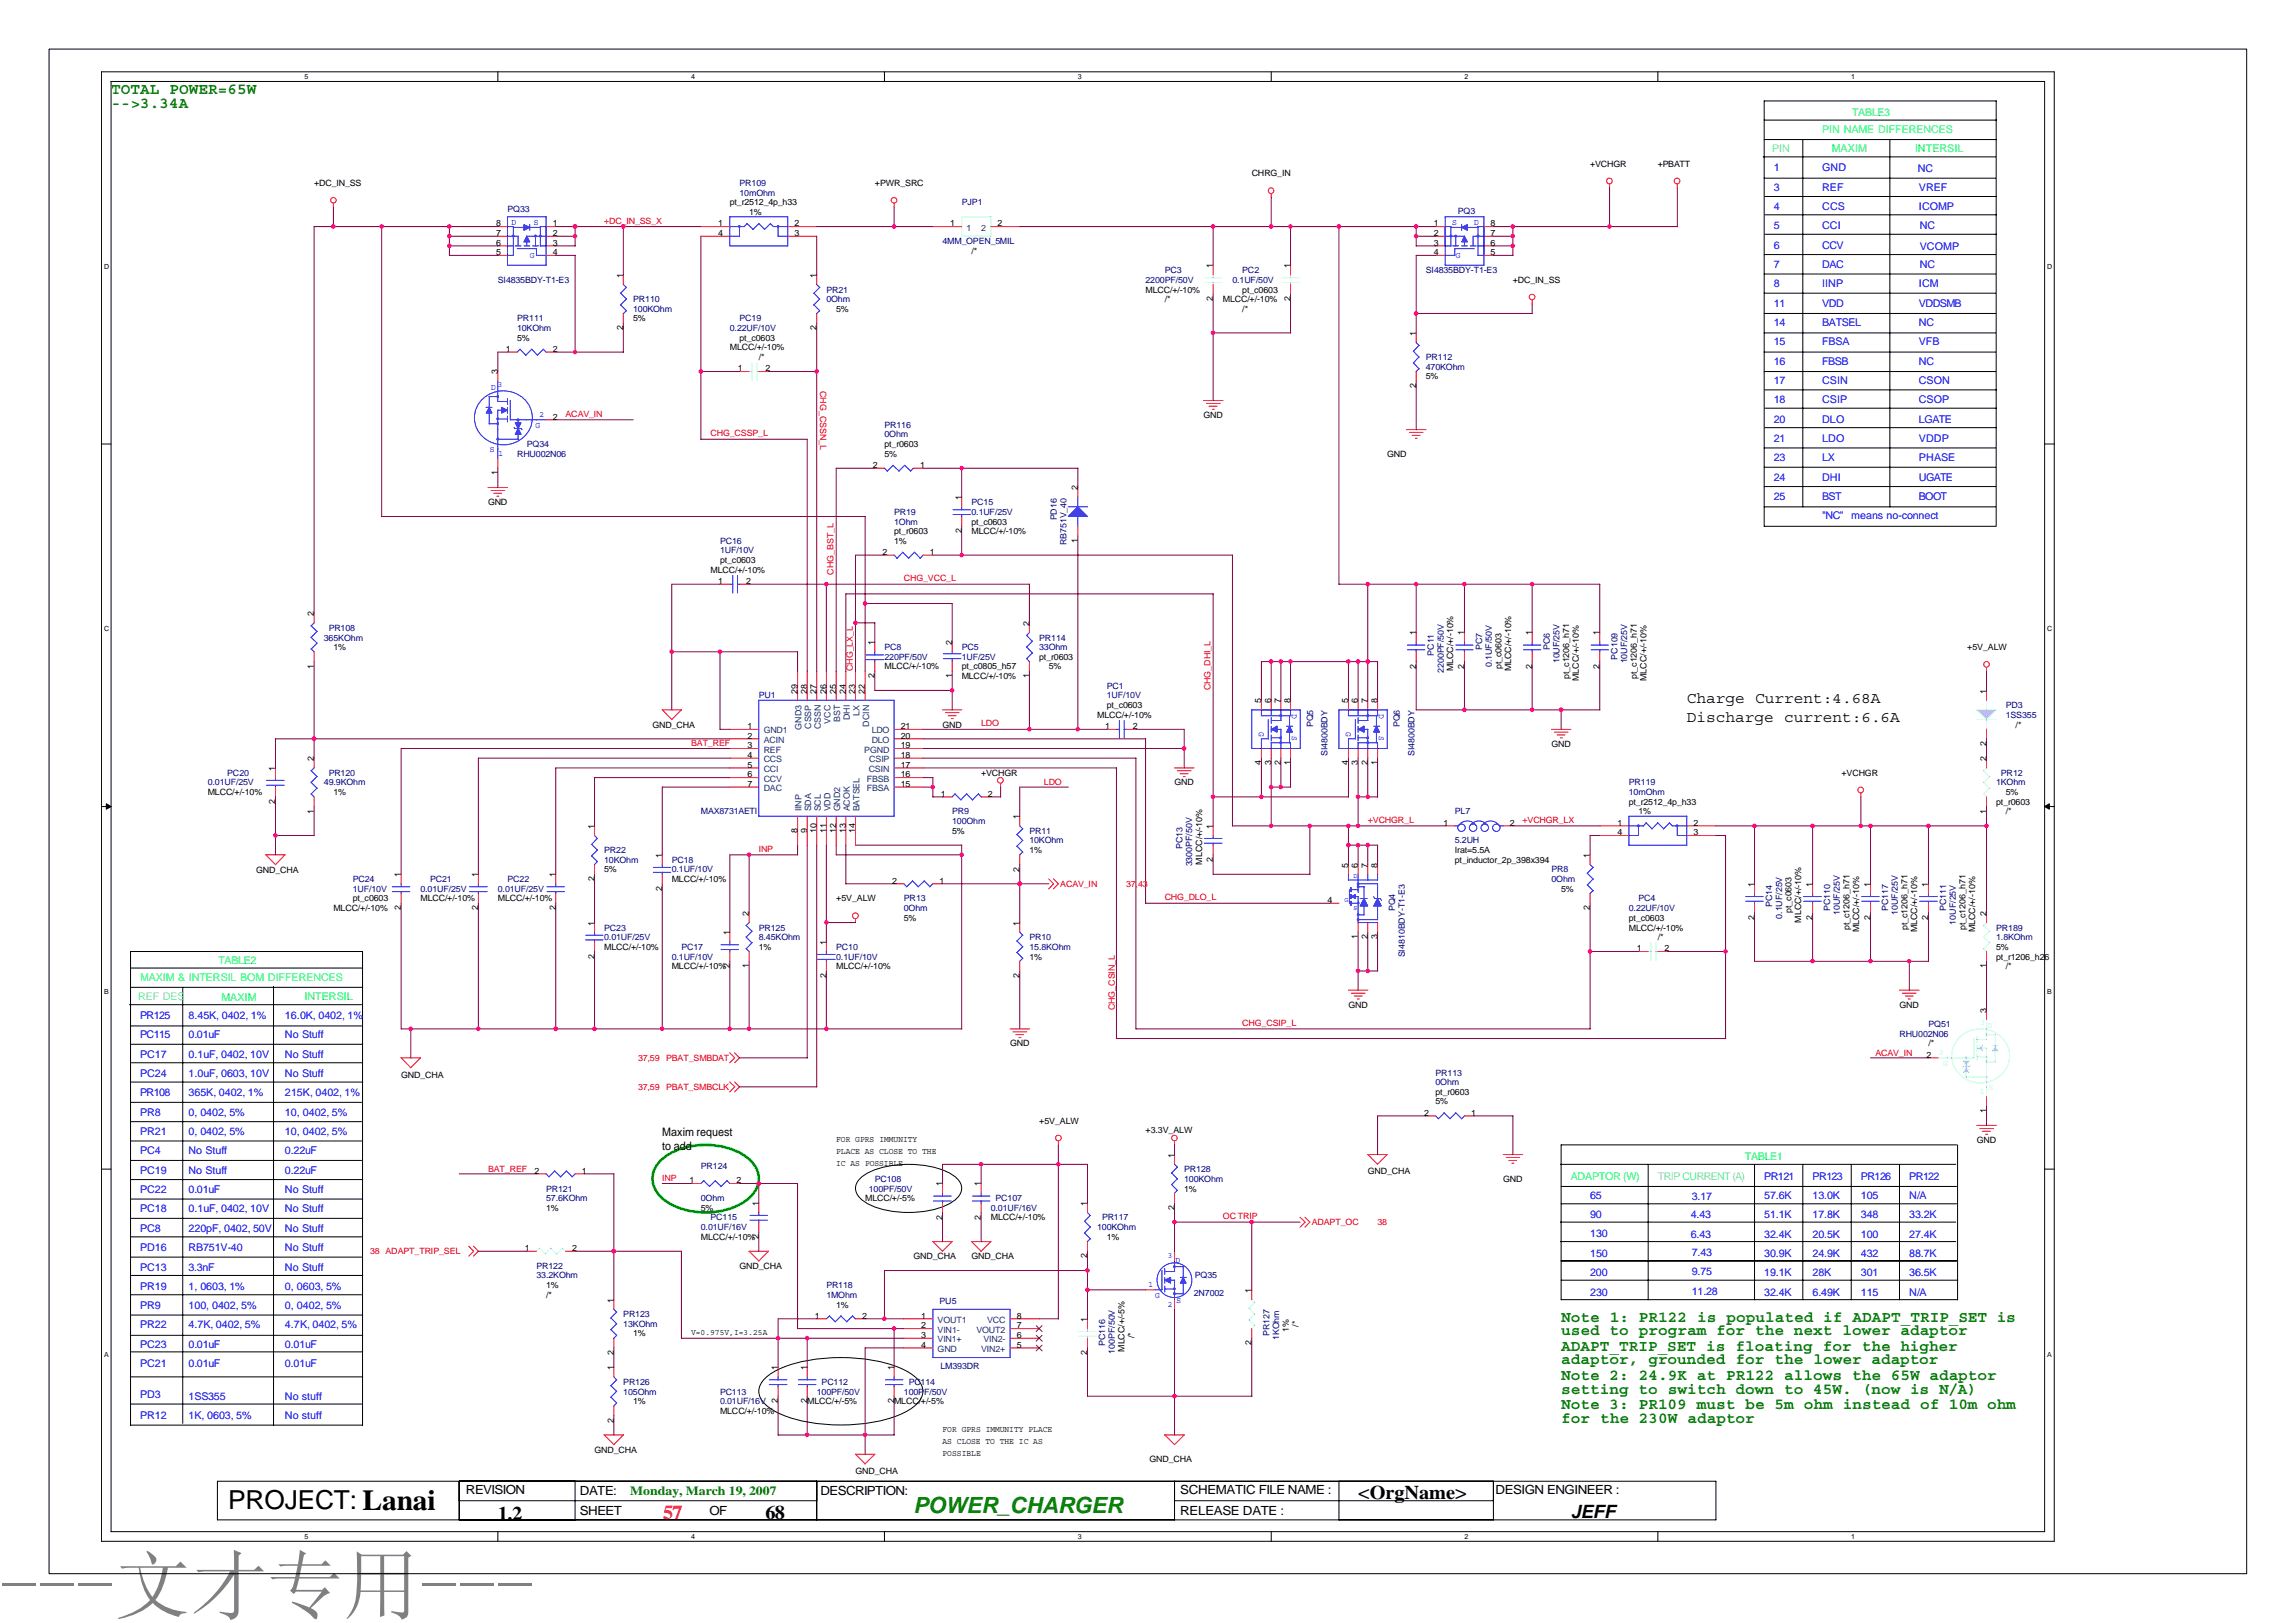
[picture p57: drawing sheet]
<svg xmlns="http://www.w3.org/2000/svg" width="297mm" height="210mm" viewBox="0 0 297 210" stroke-linecap="round" stroke-linejoin="round" font-family="sans-serif">
<defs><g id="words">
<text font-size="9.9" fill="#808080" x="0" y="208.6">---文才专用---</text>
<text font-size="3.4" x="29.5" y="195.2">PROJECT: Lanai</text>
<text font-size="2.9" fill="#008000" x="118.2" y="195.8">POWER_CHARGER</text>
<g font-size="2.5">
<text x="64.4" y="196.7">1.2</text>
<text x="99" y="196.6">68</text>
<text x="175.7" y="194">&lt;OrgName&gt;</text>
</g>
<text font-size="2.5" fill="#f00" x="85.8" y="196.6">57</text>
<text font-size="2.4" x="203.2" y="196.3">JEFF</text>
<g font-size="2" fill="#008000">
<text x="14.4" y="12.2">TOTAL POWER=65W</text>
<text x="14.4" y="13.9">--&gt;3.34A</text>
<text x="202" y="171">Note 1: PR122 is populated if ADAPT_TRIP_SET is</text>
<text x="202" y="172.8">used to program for the next lower adaptor</text>
<text x="202" y="174.8">ADAPT_TRIP_SET is floating for the higher</text>
<text x="202" y="176.5">adaptor, grounded for the lower adaptor</text>
<text x="202" y="178.5">Note 2: 24.9K at PR122 allows the 65W adaptor</text>
<text x="202" y="180.3">setting to switch down to 45W. (now is N/A)</text>
<text x="202" y="182.3">Note 3: PR109 must be 5m ohm instead of 10m ohm</text>
<text x="202" y="184">for the 230W adaptor</text>
</g>
<g font-size="2">
<text x="218.2" y="90.9">Charge Current:4.68A</text>
<text x="218.2" y="93.4">Discharge current:6.6A</text>
</g>
<g font-size="1.6">
<text x="60.3" y="193.3">REVISION</text>
<text x="75" y="196">SHEET</text>
<text x="75" y="193.5">DATE:</text>
<text x="91.8" y="196">OF</text>
<text x="106.2" y="193.5">DESCRIPTION:</text>
<text x="152.7" y="193.3">SCHEMATIC FILE NAME :</text>
<text x="152.7" y="196">RELEASE DATE :</text>
<text x="193.5" y="193.3">DESIGN ENGINEER :</text>
</g>
<text font-size="1.6" fill="#008000" x="81.5" y="193.4">Monday, March 19, 2007</text>
<g font-size="1.5">
<text x="85.7" y="147">Maxim request</text>
<text x="85.7" y="148.8">to add</text>
</g>
<g font-size="1.4" fill="#00ff80">
<text x="235.8" y="17.2">PIN NAME DIFFERENCES</text>
<text x="18.1" y="126.9">MAXIM &amp; INTERSIL BOM DIFFERENCES</text>
<text x="203.2" y="152.6">ADAPTOR (W)</text>
</g>
<g font-size="1.4" fill="#00ff40">
<text x="239.6" y="15">TABLE3</text>
<text x="237" y="19.7">MAXIM</text>
<text x="247.8" y="19.7">INTERSIL</text>
<text x="28.3" y="124.7">TABLE2</text>
<text x="28.6" y="129.5">MAXIM</text>
<text x="39.4" y="129.3">INTERSIL</text>
<text x="225.7" y="150.1">TABLE1</text>
</g>
<g font-size="1.4" fill="#80ff80">
<text x="229.3" y="19.7">PIN</text>
<text x="17.9" y="129.4">REF DES</text>
<text x="214.5" y="152.6">TRIP CURRENT (A)</text>
</g>
<g font-size="1.4" fill="#00f">
<text x="229.5" y="22.2">1</text>
<text x="235.8" y="22.2">GND</text>
<text x="248.1" y="22.3">NC</text>
<text x="229.5" y="27.2">4</text>
<text x="229.5" y="29.7">5</text>
<text x="229.5" y="24.7">3</text>
<text x="235.8" y="24.7">REF</text>
<text x="235.8" y="27.2">CCS</text>
<text x="235.8" y="29.7">CCI</text>
<text x="248.3" y="24.7">VREF</text>
<text x="248.3" y="27.2">ICOMP</text>
<text x="248.4" y="29.7">NC</text>
<text x="229.5" y="34.7">7</text>
<text x="229.5" y="32.2">6</text>
<text x="235.8" y="32.2">CCV</text>
<text x="235.8" y="34.7">DAC</text>
<text x="248.4" y="32.3">VCOMP</text>
<text x="248.4" y="34.7">NC</text>
<text x="229.5" y="39.7">11</text>
<text x="229.5" y="37.2">8</text>
<text x="235.8" y="37.2">IINP</text>
<text x="235.8" y="39.7">VDD</text>
<text x="248.3" y="37.2">ICM</text>
<text x="248.3" y="39.7">VDDSMB</text>
<text x="229.5" y="42.2">14</text>
<text x="229.5" y="47.2">16</text>
<text x="229.5" y="44.7">15</text>
<text x="235.8" y="42.2">BATSEL</text>
<text x="235.8" y="47.2">FBSB</text>
<text x="235.8" y="44.7">FBSA</text>
<text x="248.3" y="42.2">NC</text>
<text x="248.3" y="47.2">NC</text>
<text x="248.3" y="44.7">VFB</text>
<text x="229.5" y="49.7">17</text>
<text x="229.5" y="52.2">18</text>
<text x="235.8" y="49.7">CSIN</text>
<text x="235.8" y="52.2">CSIP</text>
<text x="248.3" y="52.2">CSOP</text>
<text x="248.3" y="49.7">CSON</text>
<text x="229.5" y="57.2">21</text>
<text x="229.5" y="54.7">20</text>
<text x="229.5" y="59.7">23</text>
<text x="235.8" y="54.7">DLO</text>
<text x="235.8" y="57.2">LDO</text>
<text x="235.8" y="59.7">LX</text>
<text x="248.3" y="54.7">LGATE</text>
<text x="248.3" y="57.2">VDDP</text>
<text x="248.3" y="59.7">PHASE</text>
<text x="229.5" y="64.7">25</text>
<text x="229.5" y="62.2">24</text>
<text x="235.8" y="64.7">BST</text>
<text x="235.8" y="62.2">DHI</text>
<text x="248.3" y="62.2">UGATE</text>
<text x="248.3" y="64.7">BOOT</text>
<text x="235.8" y="67.2">&quot;NC&quot;</text>
<text x="239.5" y="67.2">means no-connect</text>
<text x="18.1" y="131.8">PR125</text>
<text x="24.4" y="131.8">8.45K, 0402, 1%</text>
<text x="36.9" y="131.8">16.0K, 0402, 1%</text>
<text x="18.1" y="134.3">PC115</text>
<text x="18.1" y="136.8">PC17</text>
<text x="24.4" y="134.3">0.01uF</text>
<text x="24.4" y="136.8">0.1uF, 0402, 10V</text>
<text x="36.9" y="134.3">No Stuff</text>
<text x="36.9" y="136.8">No Stuff</text>
<text x="18.1" y="141.9">PR108</text>
<text x="18.1" y="139.4">PC24</text>
<text x="24.4" y="139.4">1.0uF, 0603, 10V</text>
<text x="24.4" y="141.9">365K, 0402, 1%</text>
<text x="36.9" y="141.9">215K, 0402, 1%</text>
<text x="36.9" y="139.4">No Stuff</text>
<text x="18.1" y="144.4">PR8</text>
<text x="18.1" y="149.4">PC4</text>
<text x="18.1" y="146.9">PR21</text>
<text x="24.4" y="146.9">0, 0402, 5%</text>
<text x="24.4" y="149.4">No Stuff</text>
<text x="24.4" y="144.4">0, 0402, 5%</text>
<text x="36.9" y="144.4">10, 0402, 5%</text>
<text x="36.9" y="146.9">10, 0402, 5%</text>
<text x="36.9" y="149.4">0.22uF</text>
<text x="18.1" y="151.9">PC19</text>
<text x="18.1" y="154.4">PC22</text>
<text x="24.4" y="151.9">No Stuff</text>
<text x="24.4" y="154.4">0.01uF</text>
<text x="36.9" y="151.9">0.22uF</text>
<text x="36.9" y="154.4">No Stuff</text>
<text x="205.7" y="155.1">65</text>
<text x="218.9" y="155.2">3.17</text>
<text x="228.2" y="152.6">PR121</text>
<text x="228.2" y="155.1">57.6K</text>
<text x="234.5" y="152.6">PR123</text>
<text x="234.5" y="155.1">13.0K</text>
<text x="240.7" y="155.1">105</text>
<text x="240.7" y="152.6">PR126</text>
<text x="247" y="152.6">PR122</text>
<text x="247" y="155.1">N/A</text>
<text x="18.1" y="159.4">PC8</text>
<text x="18.1" y="156.9">PC18</text>
<text x="18.1" y="161.9">PD16</text>
<text x="24.4" y="156.9">0.1uF, 0402, 10V</text>
<text x="24.4" y="159.4">220pF, 0402, 50V</text>
<text x="24.4" y="161.9">RB751V-40</text>
<text x="36.9" y="156.9">No Stuff</text>
<text x="36.9" y="159.4">No Stuff</text>
<text x="36.9" y="161.9">No Stuff</text>
<text x="205.7" y="157.6">90</text>
<text x="205.7" y="160.1">130</text>
<text x="218.7" y="157.6">4.43</text>
<text x="218.7" y="160.1">6.43</text>
<text x="228.2" y="157.6">51.1K</text>
<text x="228.2" y="160.1">32.4K</text>
<text x="234.5" y="160.1">20.5K</text>
<text x="234.5" y="157.6">17.8K</text>
<text x="240.7" y="160.1">100</text>
<text x="240.7" y="157.6">348</text>
<text x="247" y="160.1">27.4K</text>
<text x="247" y="157.6">33.2K</text>
<text x="18.1" y="164.4">PC13</text>
<text x="18.1" y="166.9">PR19</text>
<text x="24.4" y="164.4">3.3nF</text>
<text x="24.4" y="166.9">1, 0603, 1%</text>
<text x="36.9" y="164.4">No Stuff</text>
<text x="36.9" y="166.9">0, 0603, 5%</text>
<text x="205.7" y="167.6">230</text>
<text x="205.7" y="165.1">200</text>
<text x="205.7" y="162.6">150</text>
<text x="218.9" y="165">9.75</text>
<text x="218.9" y="167.5">11.28</text>
<text x="218.9" y="162.5">7.43</text>
<text x="228.2" y="165.1">19.1K</text>
<text x="228.2" y="162.6">30.9K</text>
<text x="228.2" y="167.6">32.4K</text>
<text x="234.5" y="165.1">28K</text>
<text x="234.5" y="167.6">6.49K</text>
<text x="234.5" y="162.6">24.9K</text>
<text x="240.7" y="165.1">301</text>
<text x="240.7" y="167.6">115</text>
<text x="240.7" y="162.6">432</text>
<text x="247" y="167.6">N/A</text>
<text x="247" y="162.6">88.7K</text>
<text x="247" y="165.1">36.5K</text>
<text x="18.1" y="169.4">PR9</text>
<text x="18.1" y="171.9">PR22</text>
<text x="24.4" y="169.4">100, 0402, 5%</text>
<text x="24.4" y="171.9">4.7K, 0402, 5%</text>
<text x="36.9" y="169.4">0, 0402, 5%</text>
<text x="36.9" y="171.9">4.7K, 0402, 5%</text>
<text x="18.1" y="176.9">PC21</text>
<text x="18.1" y="174.4">PC23</text>
<text x="24.4" y="174.4">0.01uF</text>
<text x="24.4" y="176.9">0.01uF</text>
<text x="36.9" y="176.9">0.01uF</text>
<text x="36.9" y="174.4">0.01uF</text>
<text x="18.1" y="183.6">PR12</text>
<text x="18.1" y="180.9">PD3</text>
<text x="24.4" y="183.6">1K, 0603, 5%</text>
<text x="24.4" y="181.1">1SS355</text>
<text x="36.9" y="181.1">No stuff</text>
<text x="36.9" y="183.6">No stuff</text>
</g>
<g font-size="1.1">
<text x="161.9" y="22.8">CHRG_IN</text>
<text x="205.7" y="21.6">+VCHGR</text>
<text x="214.5" y="21.6">+PBATT</text>
<text x="40.6" y="24.1">+DC_IN_SS</text>
<text x="64.2" y="29.3">8</text>
<text x="71.5" y="29.3">1</text>
<text x="92.9" y="29.3">1</text>
<text x="94.4" y="26.6">pt_r2512_4p_h33</text>
<text x="96.9" y="27.8">1%</text>
<text x="102.8" y="29.3">2</text>
<text x="113.2" y="24.1">+PWR_SRC</text>
<text x="122.9" y="29.3">1</text>
<text x="129" y="29.3">2</text>
<text x="185.5" y="29.3">1</text>
<text x="192.8" y="29.3">8</text>
<text x="64.2" y="33">5</text>
<text x="64.2" y="31.8">6</text>
<text x="64.2" y="30.5">7</text>
<text x="71.5" y="30.5">2</text>
<text x="71.5" y="31.8">3</text>
<text x="71.5" y="33">4</text>
<text x="80.6" y="35.9" transform="rotate(-90 80.6 35.9)">1</text>
<text x="92.9" y="30.5">4</text>
<text x="102.8" y="30.5">3</text>
<text x="105.6" y="35.9" transform="rotate(-90 105.6 35.9)">1</text>
<text x="125.7" y="32.8">/*</text>
<text x="156.9" y="34.7" transform="rotate(-90 156.9 34.7)">1</text>
<text x="166.9" y="34.7" transform="rotate(-90 166.9 34.7)">1</text>
<text x="185.5" y="30.5">2</text>
<text x="185.5" y="31.8">3</text>
<text x="185.5" y="33">4</text>
<text x="192.8" y="33">5</text>
<text x="192.8" y="31.8">6</text>
<text x="192.8" y="30.5">7</text>
<text x="81.9" y="41.6">5%</text>
<text x="108.2" y="40.3">5%</text>
<text x="148.2" y="37.8">MLCC/+/-10%</text>
<text x="150.7" y="39.1">/*</text>
<text x="156.9" y="39" transform="rotate(-90 156.9 39)">2</text>
<text x="158.2" y="39.1">MLCC/+/-10%</text>
<text x="160.7" y="37.8">pt_c0603</text>
<text x="160.7" y="40.3">/*</text>
<text x="166.9" y="39" transform="rotate(-90 166.9 39)">2</text>
<text x="195.7" y="36.6">+DC_IN_SS</text>
<text x="65.4" y="45.5">1</text>
<text x="66.9" y="44.1">5%</text>
<text x="71.5" y="45.5">2</text>
<text x="80.6" y="42.7" transform="rotate(-90 80.6 42.7)">2</text>
<text x="94.4" y="45.3">MLCC/+/-10%</text>
<text x="95.7" y="44.1">pt_c0603</text>
<text x="98.2" y="46.6">/*</text>
<text x="105.6" y="42.7" transform="rotate(-90 105.6 42.7)">2</text>
<text x="183.2" y="43.5" transform="rotate(-90 183.2 43.5)">1</text>
<text x="64.4" y="48.5" transform="rotate(-90 64.4 48.5)">3</text>
<text x="95.4" y="48">1</text>
<text x="99" y="48">2</text>
<text x="183.2" y="50.2" transform="rotate(-90 183.2 50.2)">2</text>
<text x="184.5" y="49.1">5%</text>
<text x="71.5" y="54.3">2</text>
<text x="114.4" y="57.8">pt_r0603</text>
<text x="114.4" y="59.1">5%</text>
<text x="155.7" y="54.1">GND</text>
<text x="179.5" y="59.1">GND</text>
<text x="63.1" y="65.3">GND</text>
<text x="64.4" y="61.5" transform="rotate(-90 64.4 61.5)">1</text>
<text x="112.9" y="60.6">2</text>
<text x="119" y="60.6">1</text>
<text x="124.4" y="64.7" transform="rotate(-90 124.4 64.7)">1</text>
<text x="139.4" y="63.5" transform="rotate(-90 139.4 63.5)">2</text>
<text x="114.2" y="71.8">2</text>
<text x="115.7" y="69.1">pt_r0603</text>
<text x="115.7" y="70.4">1%</text>
<text x="120.3" y="71.8">1</text>
<text x="124.4" y="69" transform="rotate(-90 124.4 69)">2</text>
<text x="125.7" y="67.9">pt_c0603</text>
<text x="125.7" y="69.1">MLCC/+/-10%</text>
<text x="139.4" y="70.3" transform="rotate(-90 139.4 70.3)">1</text>
<text x="91.9" y="74.1">MLCC/+/-10%</text>
<text x="92.9" y="75.6">1</text>
<text x="93.2" y="72.9">pt_c0603</text>
<text x="96.5" y="75.6">2</text>
<text x="40.6" y="79.7" transform="rotate(-90 40.6 79.7)">2</text>
<text x="113.2" y="83.5" transform="rotate(-90 113.2 83.5)">1</text>
<text x="123.2" y="83.5" transform="rotate(-90 123.2 83.5)">2</text>
<text x="133.2" y="81" transform="rotate(-90 133.2 81)">2</text>
<text x="183.2" y="82.2" transform="rotate(-90 183.2 82.2)">1</text>
<text x="189.4" y="82.2" transform="rotate(-90 189.4 82.2)">1</text>
<text x="198.2" y="82.2" transform="rotate(-90 198.2 82.2)">1</text>
<text x="206.9" y="82.2" transform="rotate(-90 206.9 82.2)">1</text>
<text x="40.6" y="86.5" transform="rotate(-90 40.6 86.5)">1</text>
<text x="43.1" y="84.1">1%</text>
<text x="103.2" y="89.7" transform="rotate(-90 103.2 89.7)">29</text>
<text x="104.4" y="89.7" transform="rotate(-90 104.4 89.7)">28</text>
<text x="105.6" y="89.7" transform="rotate(-90 105.6 89.7)">27</text>
<text x="106.9" y="89.7" transform="rotate(-90 106.9 89.7)">26</text>
<text x="108.2" y="89.7" transform="rotate(-90 108.2 89.7)">25</text>
<text x="109.4" y="89.7" transform="rotate(-90 109.4 89.7)">24</text>
<text x="110.7" y="89.7" transform="rotate(-90 110.7 89.7)">23</text>
<text x="111.9" y="89.7" transform="rotate(-90 111.9 89.7)">22</text>
<text x="113.2" y="87.8" transform="rotate(-90 113.2 87.8)">2</text>
<text x="114.4" y="86.6">MLCC/+/-10%</text>
<text x="123.2" y="87.8" transform="rotate(-90 123.2 87.8)">1</text>
<text x="124.4" y="86.6">pt_c0805_h57</text>
<text x="124.4" y="87.9">MLCC/+/-10%</text>
<text x="133.2" y="87.8" transform="rotate(-90 133.2 87.8)">1</text>
<text x="134.4" y="85.4">pt_r0603</text>
<text x="135.7" y="86.6">5%</text>
<text x="183.2" y="86.5" transform="rotate(-90 183.2 86.5)">2</text>
<text x="188" y="86.8" transform="rotate(-90 188 86.8)">MLCC/+/-10%</text>
<text x="189.4" y="86.5" transform="rotate(-90 189.4 86.5)">2</text>
<text x="194.2" y="86.6" transform="rotate(-90 194.2 86.6)">pt_c0603</text>
<text x="195.5" y="86.8" transform="rotate(-90 195.5 86.8)">MLCC/+/-10%</text>
<text x="198.2" y="86.5" transform="rotate(-90 198.2 86.5)">2</text>
<text x="203" y="87.8" transform="rotate(-90 203 87.8)">pt_c1206_h71</text>
<text x="204.3" y="88.1" transform="rotate(-90 204.3 88.1)">MLCC/+/-10%</text>
<text x="206.9" y="86.5" transform="rotate(-90 206.9 86.5)">2</text>
<text x="211.8" y="87.8" transform="rotate(-90 211.8 87.8)">pt_c1206_h71</text>
<text x="213" y="88.1" transform="rotate(-90 213 88.1)">MLCC/+/-10%</text>
<text x="254.5" y="84.1">+5V_ALW</text>
<text x="257" y="89.7" transform="rotate(-90 257 89.7)">1</text>
<text x="84.4" y="94.1">GND_CHA</text>
<text x="96.7" y="94.3">1</text>
<text x="96.7" y="95.6">2</text>
<text x="116.5" y="95.6">20</text>
<text x="116.5" y="94.3">21</text>
<text x="121.9" y="94.1">GND</text>
<text x="141.9" y="92.9">MLCC/+/-10%</text>
<text x="143" y="94.3">1</text>
<text x="143.2" y="91.6">pt_c0603</text>
<text x="146.6" y="94.3">2</text>
<text x="163.2" y="91" transform="rotate(-90 163.2 91)">5</text>
<text x="164.4" y="91" transform="rotate(-90 164.4 91)">6</text>
<text x="165.7" y="91" transform="rotate(-90 165.7 91)">7</text>
<text x="166.9" y="91" transform="rotate(-90 166.9 91)">8</text>
<text x="174.4" y="91" transform="rotate(-90 174.4 91)">5</text>
<text x="175.7" y="91" transform="rotate(-90 175.7 91)">6</text>
<text x="176.9" y="91" transform="rotate(-90 176.9 91)">7</text>
<text x="178.2" y="91" transform="rotate(-90 178.2 91)">8</text>
<text x="260.8" y="94.1">/*</text>
<text x="35.6" y="99.7" transform="rotate(-90 35.6 99.7)">1</text>
<text x="40.6" y="98.5" transform="rotate(-90 40.6 98.5)">2</text>
<text x="96.7" y="96.8">3</text>
<text x="96.7" y="98.1">4</text>
<text x="96.7" y="99.3">5</text>
<text x="96.7" y="100.6">6</text>
<text x="96.7" y="101.8">7</text>
<text x="116.5" y="101.8">15</text>
<text x="116.5" y="100.6">16</text>
<text x="116.5" y="99.3">17</text>
<text x="116.5" y="98.1">18</text>
<text x="116.5" y="96.8">19</text>
<text x="126.9" y="100.4">+VCHGR</text>
<text x="152" y="101.6">GND</text>
<text x="163.2" y="99" transform="rotate(-90 163.2 99)">4</text>
<text x="164.4" y="99" transform="rotate(-90 164.4 99)">3</text>
<text x="165.7" y="99" transform="rotate(-90 165.7 99)">2</text>
<text x="166.9" y="99" transform="rotate(-90 166.9 99)">1</text>
<text x="174.4" y="99" transform="rotate(-90 174.4 99)">4</text>
<text x="175.7" y="99" transform="rotate(-90 175.7 99)">3</text>
<text x="176.9" y="99" transform="rotate(-90 176.9 99)">2</text>
<text x="178.2" y="99" transform="rotate(-90 178.2 99)">1</text>
<text x="200.7" y="96.6">GND</text>
<text x="238.2" y="100.4">+VCHGR</text>
<text x="257" y="98.5" transform="rotate(-90 257 98.5)">2</text>
<text x="257" y="96.5" transform="rotate(-90 257 96.5)">2</text>
<text x="26.9" y="102.9">MLCC/+/-10%</text>
<text x="35.6" y="104" transform="rotate(-90 35.6 104)">2</text>
<text x="40.6" y="105.3" transform="rotate(-90 40.6 105.3)">1</text>
<text x="43.1" y="102.9">1%</text>
<text x="76.9" y="107.2" transform="rotate(-90 76.9 107.2)">1</text>
<text x="103.2" y="107.8" transform="rotate(-90 103.2 107.8)">8</text>
<text x="104.4" y="107.8" transform="rotate(-90 104.4 107.8)">9</text>
<text x="105.6" y="107.8" transform="rotate(-90 105.6 107.8)">10</text>
<text x="106.9" y="107.8" transform="rotate(-90 106.9 107.8)">11</text>
<text x="108.2" y="107.8" transform="rotate(-90 108.2 107.8)">12</text>
<text x="109.4" y="107.8" transform="rotate(-90 109.4 107.8)">13</text>
<text x="110.7" y="107.8" transform="rotate(-90 110.7 107.8)">14</text>
<text x="121.7" y="103.1">1</text>
<text x="123.2" y="107.9">5%</text>
<text x="127.8" y="103.1">2</text>
<text x="131.9" y="106" transform="rotate(-90 131.9 106)">1</text>
<text x="156.9" y="107.2" transform="rotate(-90 156.9 107.2)">1</text>
<text x="186.7" y="106.8">1</text>
<text x="195.3" y="106.8">2</text>
<text x="209.2" y="106.8">1</text>
<text x="210.7" y="104.1">pt_r2512_4p_h33</text>
<text x="212" y="105.4">1%</text>
<text x="219.1" y="106.8">2</text>
<text x="257" y="105.3" transform="rotate(-90 257 105.3)">1</text>
<text x="258.3" y="104.1">pt_r0603</text>
<text x="259.5" y="102.9">5%</text>
<text x="259.5" y="105.4">/*</text>
<text x="33.1" y="112.9">GND_CHA</text>
<text x="51.9" y="113.5" transform="rotate(-90 51.9 113.5)">1</text>
<text x="61.9" y="113.5" transform="rotate(-90 61.9 113.5)">1</text>
<text x="71.9" y="113.5" transform="rotate(-90 71.9 113.5)">1</text>
<text x="78.2" y="112.9">5%</text>
<text x="85.7" y="111" transform="rotate(-90 85.7 111)">1</text>
<text x="131.9" y="112.8" transform="rotate(-90 131.9 112.8)">2</text>
<text x="133.2" y="110.4">1%</text>
<text x="155.5" y="111.9" transform="rotate(-90 155.5 111.9)">MLCC/+/-10%</text>
<text x="156.9" y="111.5" transform="rotate(-90 156.9 111.5)">2</text>
<text x="174.4" y="112.2" transform="rotate(-90 174.4 112.2)">5</text>
<text x="175.7" y="112.2" transform="rotate(-90 175.7 112.2)">6</text>
<text x="176.9" y="112.2" transform="rotate(-90 176.9 112.2)">7</text>
<text x="178.2" y="112.2" transform="rotate(-90 178.2 112.2)">8</text>
<text x="188.2" y="110.4">Irat=5.5A</text>
<text x="188.2" y="111.6">pt_inductor_2p_398x394</text>
<text x="205.7" y="111" transform="rotate(-90 205.7 111)">1</text>
<text x="209.2" y="108.1">4</text>
<text x="219.1" y="108.1">3</text>
<text x="43.1" y="117.9">MLCC/+/-10%</text>
<text x="45.6" y="116.6">pt_c0603</text>
<text x="51.9" y="117.8" transform="rotate(-90 51.9 117.8)">2</text>
<text x="54.4" y="116.6">MLCC/+/-10%</text>
<text x="61.9" y="117.8" transform="rotate(-90 61.9 117.8)">2</text>
<text x="64.4" y="116.6">MLCC/+/-10%</text>
<text x="71.9" y="117.8" transform="rotate(-90 71.9 117.8)">2</text>
<text x="76.9" y="119.7" transform="rotate(-90 76.9 119.7)">1</text>
<text x="76.9" y="114" transform="rotate(-90 76.9 114)">2</text>
<text x="85.7" y="115.3" transform="rotate(-90 85.7 115.3)">2</text>
<text x="86.9" y="114.1">MLCC/+/-10%</text>
<text x="96.9" y="118.5" transform="rotate(-90 96.9 118.5)">2</text>
<text x="108.2" y="116.6">+5V_ALW</text>
<text x="115.4" y="114.3">2</text>
<text x="116.9" y="119.1">5%</text>
<text x="121.6" y="114.3">1</text>
<text x="131.9" y="119.7" transform="rotate(-90 131.9 119.7)">1</text>
<text x="171.7" y="116.8">4</text>
<text x="202" y="115.4">5%</text>
<text x="205.7" y="117.8" transform="rotate(-90 205.7 117.8)">2</text>
<text x="210.7" y="119.1">pt_c0603</text>
<text x="227" y="119" transform="rotate(-90 227 119)">2</text>
<text x="227" y="114.7" transform="rotate(-90 227 114.7)">1</text>
<text x="231.8" y="118.1" transform="rotate(-90 231.8 118.1)">pt_c0603</text>
<text x="233" y="119.4" transform="rotate(-90 233 119.4)">MLCC/+/-10%</text>
<text x="234.5" y="119" transform="rotate(-90 234.5 119)">2</text>
<text x="234.5" y="114.7" transform="rotate(-90 234.5 114.7)">1</text>
<text x="242" y="119" transform="rotate(-90 242 119)">2</text>
<text x="242" y="114.7" transform="rotate(-90 242 114.7)">1</text>
<text x="249.5" y="119" transform="rotate(-90 249.5 119)">2</text>
<text x="249.5" y="114.7" transform="rotate(-90 249.5 114.7)">1</text>
<text x="257" y="118.5" transform="rotate(-90 257 118.5)">2</text>
<text x="76.9" y="124" transform="rotate(-90 76.9 124)">2</text>
<text x="78.2" y="122.9">MLCC/+/-10%</text>
<text x="86.9" y="125.4">MLCC/+/-10%</text>
<text x="94.4" y="125.3" transform="rotate(-90 94.4 125.3)">2</text>
<text x="94.4" y="121" transform="rotate(-90 94.4 121)">1</text>
<text x="96.9" y="125.3" transform="rotate(-90 96.9 125.3)">1</text>
<text x="98.2" y="122.9">1%</text>
<text x="106.9" y="122.2" transform="rotate(-90 106.9 122.2)">1</text>
<text x="108.2" y="125.4">MLCC/+/-10%</text>
<text x="133.2" y="124.1">1%</text>
<text x="175.7" y="121.5" transform="rotate(-90 175.7 121.5)">1</text>
<text x="176.9" y="121.5" transform="rotate(-90 176.9 121.5)">2</text>
<text x="178.2" y="121.5" transform="rotate(-90 178.2 121.5)">3</text>
<text x="210.7" y="120.4">MLCC/+/-10%</text>
<text x="211.7" y="123.1">1</text>
<text x="214.5" y="121.6">/*</text>
<text x="215.3" y="123.1">2</text>
<text x="239.3" y="120.4" transform="rotate(-90 239.3 120.4)">pt_c1206_h71</text>
<text x="240.5" y="120.6" transform="rotate(-90 240.5 120.6)">MLCC/+/-10%</text>
<text x="246.8" y="120.4" transform="rotate(-90 246.8 120.4)">pt_c1206_h71</text>
<text x="248" y="120.6" transform="rotate(-90 248 120.6)">MLCC/+/-10%</text>
<text x="254.3" y="120.4" transform="rotate(-90 254.3 120.4)">pt_c1206_h71</text>
<text x="255.5" y="120.6" transform="rotate(-90 255.5 120.6)">MLCC/+/-10%</text>
<text x="257" y="125.3" transform="rotate(-90 257 125.3)">1</text>
<text x="258.3" y="122.9">5%</text>
<text x="258.3" y="124.1">pt_r1206_h26</text>
<text x="259.5" y="125.4">/*</text>
<text x="106.9" y="126.6" transform="rotate(-90 106.9 126.6)">2</text>
<text x="131.9" y="126.6" transform="rotate(-90 131.9 126.6)">2</text>
<text x="174.5" y="130.4">GND</text>
<text x="245.7" y="130.4">GND</text>
<text x="257" y="131" transform="rotate(-90 257 131)">3</text>
<text x="130.7" y="135.4">GND</text>
<text x="249.3" y="136.8">2</text>
<text x="249.5" y="135.4">/*</text>
<text x="51.9" y="139.4">GND_CHA</text>
<text x="185.7" y="141.6">pt_r0603</text>
<text x="185.7" y="142.9">5%</text>
<text x="108.2" y="147.8">FOR GPRS IMMUNITY</text>
<text x="108.2" y="149.3">PLACE AS CLOSE TO THE</text>
<text x="134.4" y="145.4">+5V_ALW</text>
<text x="148.2" y="146.6">+3.3V_ALW</text>
<text x="151.9" y="149.8" transform="rotate(-90 151.9 149.8)">1</text>
<text x="184.2" y="144.4">2</text>
<text x="190.3" y="144.4">1</text>
<text x="255.8" y="147.9">GND</text>
<text x="257" y="144.1" transform="rotate(-90 257 144.1)">1</text>
<text x="69.2" y="151.8">2</text>
<text x="75.3" y="151.8">1</text>
<text x="89.2" y="153.1">1</text>
<text x="95.3" y="153.1">2</text>
<text x="108.2" y="150.8">IC AS POSSIBLE</text>
<text x="111.9" y="155.4">MLCC/+/-5%</text>
<text x="121.9" y="153.5" transform="rotate(-90 121.9 153.5)">1</text>
<text x="126.9" y="153.5" transform="rotate(-90 126.9 153.5)">1</text>
<text x="153.2" y="154.2">1%</text>
<text x="177" y="151.9">GND_CHA</text>
<text x="194.5" y="152.9">GND</text>
<text x="67.9" y="161.9">1</text>
<text x="70.7" y="156.7">1%</text>
<text x="74" y="161.9">2</text>
<text x="90.7" y="156.7">5%</text>
<text x="90.7" y="160.4">MLCC/+/-10%</text>
<text x="98.2" y="160.3" transform="rotate(-90 98.2 160.3)">2</text>
<text x="98.2" y="156" transform="rotate(-90 98.2 156)">1</text>
<text x="121.9" y="157.8" transform="rotate(-90 121.9 157.8)">2</text>
<text x="126.9" y="157.8" transform="rotate(-90 126.9 157.8)">2</text>
<text x="128.2" y="157.9">MLCC/+/-10%</text>
<text x="140.7" y="156" transform="rotate(-90 140.7 156)">1</text>
<text x="143.2" y="160.4">1%</text>
<text x="151.9" y="156.5" transform="rotate(-90 151.9 156.5)">2</text>
<text x="70.7" y="166.6">1%</text>
<text x="70.7" y="167.9">/*</text>
<text x="95.7" y="164.2">GND_CHA</text>
<text x="118.2" y="162.9">GND_CHA</text>
<text x="125.7" y="162.9">GND_CHA</text>
<text x="140.7" y="162.8" transform="rotate(-90 140.7 162.8)">2</text>
<text x="161.9" y="167.3" transform="rotate(-90 161.9 167.3)">1</text>
<text x="79.4" y="168.5" transform="rotate(-90 79.4 168.5)">1</text>
<text x="81.9" y="172.9">1%</text>
<text x="89.4" y="172.8">V=0.975V,I=3.25A</text>
<text x="105.4" y="170.6">1</text>
<text x="108.2" y="169.2">1%</text>
<text x="111.5" y="170.6">2</text>
<text x="119.2" y="170.6">1</text>
<text x="119.2" y="171.9">2</text>
<text x="119.2" y="173.1">3</text>
<text x="131.5" y="173.1">6</text>
<text x="131.5" y="171.9">7</text>
<text x="131.5" y="170.6">8</text>
<text x="140.7" y="171" transform="rotate(-90 140.7 171)">1</text>
<text x="146.7" y="173.1" transform="rotate(-90 146.7 173.1)">/*</text>
<text x="166.7" y="172.4" transform="rotate(-90 166.7 172.4)">1%</text>
<text x="168" y="171.6" transform="rotate(-90 168 171.6)">/*</text>
<text x="79.4" y="177.3" transform="rotate(-90 79.4 177.3)">1</text>
<text x="79.4" y="175.3" transform="rotate(-90 79.4 175.3)">2</text>
<text x="100.6" y="177.3" transform="rotate(-90 100.6 177.3)">1</text>
<text x="104.4" y="177.3" transform="rotate(-90 104.4 177.3)">1</text>
<text x="115.7" y="177.3" transform="rotate(-90 115.7 177.3)">1</text>
<text x="119.2" y="174.4">4</text>
<text x="131.5" y="174.4">5</text>
<text x="140.7" y="175.3" transform="rotate(-90 140.7 175.3)">2</text>
<text x="145.5" y="174.9" transform="rotate(-90 145.5 174.9)">MLCC/+/-5%</text>
<text x="161.9" y="174.1" transform="rotate(-90 161.9 174.1)">2</text>
<text x="79.4" y="184.1" transform="rotate(-90 79.4 184.1)">2</text>
<text x="81.9" y="181.7">1%</text>
<text x="93.1" y="182.9">MLCC/+/-10%</text>
<text x="100.6" y="181.6" transform="rotate(-90 100.6 181.6)">2</text>
<text x="104.4" y="181.6" transform="rotate(-90 104.4 181.6)">2</text>
<text x="104.4" y="181.7">MLCC/+/-5%</text>
<text x="115.7" y="181.6" transform="rotate(-90 115.7 181.6)">2</text>
<text x="115.7" y="181.7">MLCC/+/-5%</text>
<text x="121.9" y="185.3">FOR GPRS IMMUNITY PLACE</text>
<text x="76.9" y="187.9">GND_CHA</text>
<text x="110.7" y="190.7">GND_CHA</text>
<text x="121.9" y="186.8">AS CLOSE TO THE IC AS</text>
<text x="121.9" y="188.3">POSSIBLE</text>
<text x="148.7" y="189.2">GND_CHA</text>
</g>
<g font-size="1.1" fill="#000080">
<text x="65.7" y="27.5">PQ33</text>
<text x="95.7" y="24.1">PR109</text>
<text x="95.7" y="25.3">10mOhm</text>
<text x="124.4" y="26.6">PJP1</text>
<text x="188.6" y="27.7">PQ3</text>
<text x="121.9" y="31.6">4MM_OPEN_5MIL</text>
<text x="150.7" y="35.3">PC3</text>
<text x="160.7" y="35.3">PC2</text>
<text x="184.5" y="35.3">SI4835BDY-T1-E3</text>
<text x="64.4" y="36.6">SI4835BDY-T1-E3</text>
<text x="66.9" y="41.6">PR111</text>
<text x="81.9" y="39.1">PR110</text>
<text x="81.9" y="40.3">100KOhm</text>
<text x="95.7" y="41.6">PC19</text>
<text x="106.9" y="37.8">PR21</text>
<text x="106.9" y="39.1">0Ohm</text>
<text x="148.2" y="36.6">2200PF/50V</text>
<text x="159.4" y="36.6">0.1UF/50V</text>
<text x="66.9" y="42.8">10KOhm</text>
<text x="94.4" y="42.8">0.22UF/10V</text>
<text x="184.5" y="46.6">PR112</text>
<text x="184.5" y="47.8">470KOhm</text>
<text x="66.9" y="59.1">RHU002N06</text>
<text x="68.2" y="57.8">PQ34</text>
<text x="114.4" y="55.4">PR116</text>
<text x="114.4" y="56.6">0Ohm</text>
<text x="125.7" y="65.3">PC15</text>
<text x="93.2" y="70.4">PC16</text>
<text x="93.2" y="71.6">1UF/10V</text>
<text x="115.7" y="66.6">PR19</text>
<text x="115.7" y="67.9">1Ohm</text>
<text x="125.7" y="66.6">0.1UF/25V</text>
<text x="136.7" y="67.3" transform="rotate(-90 136.7 67.3)">PD16</text>
<text x="138" y="70.6" transform="rotate(-90 138 70.6)">RB751V_40</text>
<text x="41.9" y="82.9">365KOhm</text>
<text x="42.5" y="81.6">PR108</text>
<text x="134.4" y="82.9">PR114</text>
<text x="114.4" y="84.1">PC8</text>
<text x="114.4" y="85.4">220PF/50V</text>
<text x="124.4" y="84.1">PC5</text>
<text x="124.4" y="85.4">1UF/25V</text>
<text x="134.4" y="84.1">33Ohm</text>
<text x="143.2" y="89.1">PC1</text>
<text x="185.5" y="84.8" transform="rotate(-90 185.5 84.8)">PC11</text>
<text x="186.8" y="87.1" transform="rotate(-90 186.8 87.1)">2200PF/50V</text>
<text x="191.8" y="84.1" transform="rotate(-90 191.8 84.1)">PC7</text>
<text x="193" y="86.3" transform="rotate(-90 193 86.3)">0.1UF/50V</text>
<text x="200.5" y="84.1" transform="rotate(-90 200.5 84.1)">PC6</text>
<text x="201.8" y="85.8" transform="rotate(-90 201.8 85.8)">10UF/25V</text>
<text x="209.3" y="85.3" transform="rotate(-90 209.3 85.3)">PC109</text>
<text x="210.5" y="85.8" transform="rotate(-90 210.5 85.8)">10UF/25V</text>
<text x="98.2" y="90.4">PU1</text>
<text x="143.2" y="90.4">1UF/10V</text>
<text x="169.9" y="94.1" transform="rotate(-90 169.9 94.1)">PQ5</text>
<text x="181.1" y="94.1" transform="rotate(-90 181.1 94.1)">PQ6</text>
<text x="259.5" y="91.6">PD3</text>
<text x="259.5" y="92.9">1SS355</text>
<text x="26.9" y="101.6">0.01UF/25V</text>
<text x="29.4" y="100.4">PC20</text>
<text x="41.9" y="101.6">49.9KOhm</text>
<text x="42.5" y="100.4">PR120</text>
<text x="171.7" y="97.9" transform="rotate(-90 171.7 97.9)">SI4800BDY</text>
<text x="183" y="97.9" transform="rotate(-90 183 97.9)">SI4800BDY</text>
<text x="210.7" y="101.6">PR119</text>
<text x="258.3" y="101.6">1KOhm</text>
<text x="258.9" y="100.4">PR12</text>
<text x="90.7" y="105.4">MAX8731AETI</text>
<text x="123.2" y="105.4">PR9</text>
<text x="123.2" y="106.6">100Ohm</text>
<text x="133.2" y="107.9">PR11</text>
<text x="188.2" y="105.4">PL7</text>
<text x="210.7" y="102.9">10mOhm</text>
<text x="78.2" y="110.4">PR22</text>
<text x="78.2" y="111.6">10KOhm</text>
<text x="86.9" y="111.6">PC18</text>
<text x="86.9" y="112.9">0.1UF/10V</text>
<text x="133.2" y="109.1">10KOhm</text>
<text x="153" y="109.9" transform="rotate(-90 153 109.9)">PC13</text>
<text x="154.2" y="112.1" transform="rotate(-90 154.2 112.1)">3300PF/50V</text>
<text x="188.2" y="109.1">5.2UH</text>
<text x="200.7" y="112.9">PR8</text>
<text x="45.6" y="114.1">PC24</text>
<text x="45.6" y="115.4">1UF/10V</text>
<text x="54.4" y="115.4">0.01UF/25V</text>
<text x="55.6" y="114.1">PC21</text>
<text x="64.4" y="115.4">0.01UF/25V</text>
<text x="65.7" y="114.1">PC22</text>
<text x="116.9" y="116.6">PR13</text>
<text x="116.9" y="117.9">0Ohm</text>
<text x="180.5" y="117.9" transform="rotate(-90 180.5 117.9)">PQ4</text>
<text x="200.7" y="114.1">0Ohm</text>
<text x="210.7" y="117.9">0.22UF/10V</text>
<text x="212" y="116.6">PC4</text>
<text x="229.3" y="117.4" transform="rotate(-90 229.3 117.4)">PC14</text>
<text x="230.5" y="118.9" transform="rotate(-90 230.5 118.9)">0.1UF/25V</text>
<text x="236.8" y="117.9" transform="rotate(-90 236.8 117.9)">PC110</text>
<text x="238" y="118.4" transform="rotate(-90 238 118.4)">10UF/25V</text>
<text x="244.3" y="117.9" transform="rotate(-90 244.3 117.9)">PC117</text>
<text x="245.5" y="118.4" transform="rotate(-90 245.5 118.4)">10UF/25V</text>
<text x="251.8" y="117.9" transform="rotate(-90 251.8 117.9)">PC111</text>
<text x="253" y="119.6" transform="rotate(-90 253 119.6)">10UF/25V</text>
<text x="78.2" y="120.4">PC23</text>
<text x="78.2" y="121.6">0.01UF/25V</text>
<text x="86.9" y="124.1">0.1UF/10V</text>
<text x="88.2" y="122.9">PC17</text>
<text x="98.2" y="120.4">PR125</text>
<text x="98.2" y="121.6">8.45KOhm</text>
<text x="108.2" y="122.9">PC10</text>
<text x="108.2" y="124.1">0.1UF/10V</text>
<text x="133.2" y="121.6">PR10</text>
<text x="133.2" y="122.9">15.8KOhm</text>
<text x="181.8" y="123.9" transform="rotate(-90 181.8 123.9)">SI4810BDY-T1-E3</text>
<text x="258.3" y="120.4">PR189</text>
<text x="258.3" y="121.6">1.8KOhm</text>
<text x="245.7" y="134.1">RHU002N06</text>
<text x="249.5" y="132.9">PQ51</text>
<text x="185.7" y="139.1">PR113</text>
<text x="185.7" y="140.4">0Ohm</text>
<text x="70.7" y="154.2">PR121</text>
<text x="70.7" y="155.4">57.6KOhm</text>
<text x="90.7" y="151.3">PR124</text>
<text x="90.7" y="155.4">0Ohm</text>
<text x="112.4" y="154.2">100PF/50V</text>
<text x="113.2" y="152.9">PC108</text>
<text x="128.8" y="155.4">PC107</text>
<text x="153.2" y="151.7">PR128</text>
<text x="153.2" y="152.9">100KOhm</text>
<text x="90.7" y="159.2">0.01UF/16V</text>
<text x="91.9" y="157.9">PC115</text>
<text x="128.2" y="156.7">0.01UF/16V</text>
<text x="141.9" y="159.2">100KOhm</text>
<text x="142.6" y="157.9">PR117</text>
<text x="69.4" y="164.2">PR122</text>
<text x="69.4" y="165.4">33.2KOhm</text>
<text x="106.9" y="166.6">PR118</text>
<text x="106.9" y="167.9">1MOhm</text>
<text x="154.5" y="167.7">2N7002</text>
<text x="154.6" y="165.4">PQ35</text>
<text x="80.6" y="170.4">PR123</text>
<text x="80.6" y="171.7">13KOhm</text>
<text x="121.6" y="168.7">PU5</text>
<text x="164.2" y="172.9" transform="rotate(-90 164.2 172.9)">PR127</text>
<text x="165.5" y="173.4" transform="rotate(-90 165.5 173.4)">1KOhm</text>
<text x="80.6" y="179.2">PR126</text>
<text x="106.3" y="179.2">PC112</text>
<text x="117.6" y="179.2">PC114</text>
<text x="121.7" y="177.2">LM393DR</text>
<text x="143" y="174.1" transform="rotate(-90 143 174.1)">PC116</text>
<text x="144.2" y="175.2" transform="rotate(-90 144.2 175.2)">100PF/50V</text>
<text x="80.6" y="180.4">105Ohm</text>
<text x="93.1" y="180.4">PC113</text>
<text x="93.1" y="181.7">0.01UF/16V</text>
<text x="105.7" y="180.4">100PF/50V</text>
<text x="116.9" y="180.4">100PF/50V</text>
</g>
<g font-size="1.1" fill="#00f">
<text x="66.2" y="29.1">D</text>
<text x="69" y="29.1">S</text>
<text x="187.9" y="29.1">S</text>
<text x="190.7" y="29.1">D</text>
<text x="68.5" y="33.3">G</text>
<text x="188.3" y="33.3">G</text>
<text x="63.5" y="50.5">D</text>
<text x="64.4" y="50.1">3</text>
<text x="69.8" y="54">2</text>
<text x="63.4" y="58.5">S</text>
<text x="64.5" y="58.9">1</text>
<text x="69.3" y="55.3">G</text>
<text x="162.9" y="94.7" transform="rotate(90 162.9 94.7)">G</text>
<text x="167.1" y="92.4" transform="rotate(90 167.1 92.4)">D</text>
<text x="167.1" y="95.2" transform="rotate(90 167.1 95.2)">S</text>
<text x="174.1" y="94.7" transform="rotate(90 174.1 94.7)">G</text>
<text x="178.4" y="92.4" transform="rotate(90 178.4 92.4)">D</text>
<text x="178.4" y="95.2" transform="rotate(90 178.4 95.2)">S</text>
<text x="148.6" y="166.5">1</text>
<text x="149.4" y="167.9">G</text>
<text x="151.1" y="162.8">3</text>
<text x="152.1" y="163.4">D</text>
<text x="151.1" y="169">2</text>
<text x="152.2" y="168.5">S</text>
</g>
<g font-size="1.1" fill="#f00">
<text x="78.2" y="29">+DC_IN_SS_X</text>
<text x="73.2" y="54">ACAV_IN</text>
<text x="106.1" y="50.6" transform="rotate(90 106.1 50.6)">CHG_CSSN_L</text>
<text x="91.9" y="56.5">CHG_CSSP_L</text>
<text x="107.8" y="74.3" transform="rotate(-90 107.8 74.3)">CHG_BST_L</text>
<text x="116.9" y="75.2">CHG_VCC_L</text>
<text x="110.3" y="86.8" transform="rotate(-90 110.3 86.8)">CHG_LX_L</text>
<text x="156.6" y="89.3" transform="rotate(-90 156.6 89.3)">CHG_DHI_L</text>
<text x="126.9" y="94">LDO</text>
<text x="89.4" y="96.5">BAT_REF</text>
<text x="135.1" y="101.6">LDO</text>
<text x="177" y="106.5">+VCHGR_L</text>
<text x="197" y="106.5">+VCHGR_LX</text>
<text x="98.2" y="110.3">INP</text>
<text x="137.2" y="114.7">ACAV_IN</text>
<text x="145.7" y="114.7">37,43</text>
<text x="150.7" y="116.5">CHG_DLO_L</text>
<text x="144.2" y="130.7" transform="rotate(-90 144.2 130.7)">CHG_CSIN_L</text>
<text x="82.5" y="137.3">37,59</text>
<text x="86.2" y="137.3">PBAT_SMBDAT</text>
<text x="160.7" y="132.8">CHG_CSIP_L</text>
<text x="242.6" y="136.6">ACAV_IN</text>
<text x="82.5" y="141">37,59</text>
<text x="86.2" y="141">PBAT_SMBCLK</text>
<text x="63.1" y="151.7">BAT_REF</text>
<text x="85.7" y="152.8">INP</text>
<text x="158.2" y="157.8">OC TRIP</text>
<text x="169.7" y="158.5">ADAPT_OC</text>
<text x="178.2" y="158.5">38</text>
<text x="47.9" y="162.3">38 ADAPT_TRIP_SEL</text>
</g>
<g font-size="1.1" fill="#004080">
<text x="125" y="29.8">1</text>
<text x="127" y="29.8">2</text>
<text x="98.8" y="94.9">GND1</text>
<text x="103.7" y="94.4" transform="rotate(-90 103.7 94.4)">GND3</text>
<text x="104.9" y="94.3" transform="rotate(-90 104.9 94.3)">CSSP</text>
<text x="106.2" y="94.4" transform="rotate(-90 106.2 94.4)">CSSN</text>
<text x="107.4" y="93.6" transform="rotate(-90 107.4 93.6)">VCC</text>
<text x="108.7" y="93.4" transform="rotate(-90 108.7 93.4)">BST</text>
<text x="110" y="93.2" transform="rotate(-90 110 93.2)">DHI</text>
<text x="111.2" y="92.6" transform="rotate(-90 111.2 92.6)">LX</text>
<text x="112.4" y="94" transform="rotate(-90 112.4 94)">DCIN</text>
<text x="112.8" y="94.9">LDO</text>
<text x="98.8" y="96.1">ACIN</text>
<text x="98.8" y="97.4">REF</text>
<text x="98.8" y="98.6">CCS</text>
<text x="98.8" y="99.9">CCI</text>
<text x="98.8" y="101.1">CCV</text>
<text x="111.8" y="97.4">PGND</text>
<text x="112.1" y="101.1">FBSB</text>
<text x="112.4" y="99.9">CSIN</text>
<text x="112.5" y="98.6">CSIP</text>
<text x="112.8" y="96.1">DLO</text>
<text x="98.8" y="102.4">DAC</text>
<text x="103.7" y="105" transform="rotate(-90 103.7 105)">IINP</text>
<text x="104.9" y="105" transform="rotate(-90 104.9 105)">SDA</text>
<text x="106.2" y="105" transform="rotate(-90 106.2 105)">SCL</text>
<text x="107.4" y="105" transform="rotate(-90 107.4 105)">VDD</text>
<text x="108.7" y="105" transform="rotate(-90 108.7 105)">GND2</text>
<text x="110" y="105" transform="rotate(-90 110 105)">ACOK</text>
<text x="111.2" y="105" transform="rotate(-90 111.2 105)">BATSEL</text>
<text x="112.1" y="102.4">FBSA</text>
<text x="121.3" y="171.2">VOUT1</text>
<text x="121.3" y="172.4">VIN1-</text>
<text x="121.3" y="173.7">VIN1+</text>
<text x="126.3" y="172.4">VOUT2</text>
<text x="127.2" y="173.7">VIN2-</text>
<text x="127.7" y="171.2">VCC</text>
<text x="121.3" y="174.9">GND</text>
<text x="126.9" y="174.9">VIN2+</text>
</g>
<g font-size="1.1" fill="#80ffff">
<text x="250.9" y="136.5">2</text>
<text x="251.4" y="137.9">G</text>
<text x="256.2" y="132.6">3</text>
<text x="257.1" y="133">D</text>
<text x="256.1" y="141.5">1</text>
<text x="257.3" y="141">S</text>
</g>
<g font-size=".9">
<text x="39.4" y="10.2">5</text>
<text x="89.4" y="10.2">4</text>
<text x="139.4" y="10.2">3</text>
<text x="189.5" y="10.2">2</text>
<text x="239.5" y="10.2">1</text>
<text x="13.5" y="34.8">D</text>
<text x="264.8" y="34.8">D</text>
<text x="13.5" y="81.7">C</text>
<text x="264.8" y="81.7">C</text>
<text x="13.5" y="128.6">B</text>
<text x="264.8" y="128.6">B</text>
<text x="13.5" y="175.5">A</text>
<text x="264.8" y="175.5">A</text>
<text x="39.4" y="199.1">5</text>
<text x="89.4" y="199.1">4</text>
<text x="139.4" y="199.1">3</text>
<text x="189.5" y="199.1">2</text>
<text x="239.5" y="199.1">1</text>
</g>
<g font-size=".9" fill="#00f">
<text x="175.1" y="113.5">D</text>
<text x="173.9" y="116.7">G</text>
<text x="175.1" y="117.8">S</text>
</g>
</g></defs>
<g fill="none" stroke="#000" stroke-width=".13">
<path d="M6.3 6.3h284.4v197.3h-284.4zM13.1 9.3h252.7v190.1h-252.7zM14.4 10.5h250.1v187.7h-250.1zM64.4 9.3v1.2M114.4 9.3v1.2M164.5 9.3v1.2M214.5 9.3v1.2M228.2 18.1h30.1M228.2 15.5h30.1M233.2 18.1v47.5M244.5 18.1v47.5M228.1 20.3h30.1"/>
<path d="M228.2 35.5h30M228.2 37.9h30M228.2 23.1h30M228.2 32.9h30M228.4 25.4h29.9M228.4 27.8h29.9M228.4 30.3h29.9M13.1 57.4h1.3M228.2 48.1h30M228.2 58h30M228.2 45.6h30M228.2 43.1h30"/>
<path d="M228.2 40.6h30M228.4 55.3h29.9M228.4 50.4h29.9M228.4 52.8h29.9M264.5 57.4h1.3M228.2 62.9h30M228.2 60.5h30M228.2 65.6h30M258.2 68.1h-30v-55h30.1v55M13.1 104.4h1.3M264.5 104.4h1.3M16.7 130h30.1"/>
<path d="M16.9 132.7h29.9M16.9 125.2h30M16.9 127.7h30M16.9 123.1h30v61.3h-30zM17 135.1h29.9M17 137.5h29.9M17 140h29.9M23.6 127.7v56.4M35.4 127.6v56.8M13.1 151.3h1.3M16.9 142.6h29.9M16.9 145.1h29.9"/>
<path d="M16.9 147.6h29.9M16.9 150.1h29.9M17 152.6h29.9M17 155.1h29.9M17 157.6h29.9M111.1 152.7a7.9 7.9 0 0 1 5.2-2 12.5 12.5 0 0 1 6.5 1 2.51 2.51 0 0 1 1.6 2 2.54 2.54 0 0 1-1.6 2.1 13 13 0 0 1-10.5 0 2.54 2.54 0 0 1-1.6-2.1l.1-.5zM201.9 158.1h51.1M201.9 150.6h51.1M202 153.5h51.1M202 155.7h51.1M213.2 150.6v17.6M227 150.6v17.6"/>
<path d="M233.2 150.6v17.6M239.5 150.6v17.6M245.7 150.6v17.6M253.1 148.1h-51.1v20.1M253.3 148.1v20.1M264.5 151.3h1.3M16.9 160h29.9M16.9 162.6h29.9M16.9 167.5h29.9M17 170.1h29.9M17 172.8h29.9M17 174.9h29.9"/>
<path d="M17 165h29.9M17 178.1h29.9M99.2 178.2a12.8 12.8 0 0 1 6.5-2.4 21.7 21.7 0 0 1 11.1 1.3 4.5 4.5 0 0 1 2.5 2.3 2.22 2.22 0 0 1-.9 2.4 12.8 12.8 0 0 1-6.5 2.4 21.6 21.6 0 0 1-11.1-1.3 4.6 4.6 0 0 1-2.5-2.3 2.23 2.23 0 0 1 .9-2.4zM201.9 160.6h51.1M202 163.1h51.1M202 165.6h51.3M202 168.1h51.3M16.9 181.7h29.9M28.1 191.6h193.9v5h-193.9zM59.4 191.6v5M59.4 194.2h46.3M64.4 198.2v1.2"/>
<path d="M74.4 191.6v5M105.7 191.6v5M114.4 198.2v1.2M152 194.2h41.2M152 191.6v5M164.5 198.2v1.2M173.2 191.6v5M193.2 191.6v5M214.5 198.2v1.2"/>
</g>
<path d="M13.8 104l.6 .4-.6 .3zM264.5 104.4l.6-.4v.7z" fill="#000" stroke="#000" stroke-width=".13"/>
<path d="M85.7 149.9a9.5 9.5 0 0 1 8.7-1.3 5.1 5.1 0 0 1 3.7 3.2 3.5 3.5 0 0 1-2 3.8 9.8 9.8 0 0 1-9.7 0 3.4 3.4 0 0 1-1.6-4.5l.4-.6z" fill="none" stroke="#0f0" stroke-width=".36"/>
<g fill="none" stroke="#f00" stroke-width=".13">
<path d="M43.1 26.3v.5M64.4 29.3h1.3M64.4 30.6h1.3M64.4 31.8h1.3M64.4 33h1.3M70.7 29.3h1.2M70.7 30.6h1.2M70.7 31.8h1.2M70.7 33h1.2M80.6 35.6v1.2M90.7 29.3h3.7M90.7 30.6h3.7"/>
<path d="M101.9 29.3h3.8M101.9 30.6h3.8M105.7 35.6v1.2M115.7 26.3v.5M120.7 29.3h3.7M128.2 29.3h3.7M156.9 34.3v1.3M156.9 36.8v1.3M164.5 25.1v.5M167 34.3v1.3M167 36.8v1.3M185.7 29.3h1.3"/>
<path d="M185.7 30.6h1.3M185.7 31.8h1.3M185.7 33h1.3M192 29.3h1.2M192 30.6h1.2M192 31.8h1.2M192 33h1.2M198.2 38.8v.5M208.2 23.8v.5M217 23.8v.5M64.4 48.1v1.2M64.4 59.3v1.3"/>
<path d="M65.7 45.6h1.2M70.7 54.3h1.2M70.7 45.6h1.2M80.6 40.6v1.2M95.7 48.1h1.2M98.2 48.1h1.2M105.7 40.6v1.2M155.7 51.8h2.5M156.1 52.2h1.8M156.4 52.6h1.1M156.8 53h.3M182 55.6h2.5"/>
<path d="M182.3 55.9h1.8M182.7 56.3h1M183.1 56.7h.2M183.2 43.1v1.2M183.2 48.1v1.2M40.6 79.3v1.3M63.1 63.1h2.6M63.5 63.5h1.8M63.9 63.8h1M64.3 64.2h.2M93.2 75.6h1.2M95.7 75.6h1.2"/>
<path d="M113.2 60.6h1.2M114.4 71.8h1.3M118.2 60.6h1.2M119.4 71.8h1.3M124.4 64.3v1.3M124.4 66.8v1.3M139.4 63.1v1.2M139.4 68.1v1.2M35.6 99.4v1.2M40.6 84.3v1.3M40.6 98.1v1.3M85.7 91.8l1.2 1.3"/>
<path d="M85.7 91.8h2.5l-1.3 1.3M94.4 94.4h3.8M94.4 99.4h3.8M94.4 95.6h3.8M94.4 96.8h3.8M94.4 98.1h3.8M103.2 86.8v3.8M104.4 86.8v3.8M105.7 86.8v3.8M106.9 86.8v3.8M108.2 86.8v3.8M109.4 86.8v3.8"/>
<path d="M110.7 86.8v3.8M111.9 86.8v3.8M113.2 83.1v1.2M113.2 85.6v1.2M115.7 94.4h3.7M115.7 99.4h3.7M115.7 95.6h3.7M115.7 96.8h3.7M115.7 98.1h3.7M121.9 91.8h2.5M122.3 92.2h1.8M122.7 92.6h1"/>
<path d="M123.1 93h.2M123.2 83.1v1.2M123.2 85.6v1.2M133.2 80.6v1.3M133.2 85.6v1.2M143.2 94.4h1.2M145.7 94.4h1.3M152 99.4h2.5M152.3 99.7h1.8M163.2 90.6v1.2M163.2 96.8v1.3M164.5 90.6v1.2"/>
<path d="M164.5 96.8v1.3M165.7 90.6v1.2M165.7 96.8v1.3M167 90.6v1.2M167 96.8v1.3M174.5 90.6v1.2M174.5 96.8v1.3M175.7 90.6v1.2M175.7 96.8v1.3M177 90.6v1.2M177 96.8v1.3M178.2 90.6v1.2"/>
<path d="M178.2 96.8v1.3M183.2 81.9v1.2M183.2 84.3v1.3M189.5 81.9v1.2M189.5 84.3v1.3M198.2 81.9v1.2M198.2 84.3v1.3M200.7 94.4h2.5M201.1 94.7h1.8M201.5 95.1h1M201.9 95.5h.2M207 81.9v1.2"/>
<path d="M207 84.3v1.3M257 86.3v.6M257 89.3v1.3M257 94.4v1.2M257 98.1v1.3M35.6 101.8v1.3M36.9 110.6l-1.3 1.3M36.9 110.6h-2.5l1.2 1.3M40.6 103.1v1.3M51.9 113.1v1.2M51.9 115.6v1.3M61.9 113.1v1.2"/>
<path d="M61.9 115.6v1.3M71.9 113.1v1.2M71.9 115.6v1.3M76.9 106.8v1.3M76.9 111.9v1.2M76.9 119.4v1.2M85.7 110.6v1.3M85.7 113.1v1.2M94.4 100.6h3.8M94.4 101.8h3.8M96.9 118.1v1.3M103.2 105.6v3.7"/>
<path d="M104.4 105.6v3.7M105.7 105.6v3.7M106.9 105.6v3.7M108.2 105.6v3.7M109.4 105.6v3.7M110.7 105.6v3.7M110.7 118.9v.5M115.7 114.3h1.2M115.7 100.6h3.7M115.7 101.8h3.7M120.7 114.3h1.2M121.9 103.1h1.3"/>
<path d="M126.9 103.1h1.3M129.5 101.3v.6M131.9 105.6v1.2M131.9 110.6v1.3M131.9 119.4v1.2M135.7 113.7l.6 .6-.6 .7M136.3 113.7l.6 .6-.6 .7M152.7 100.1h1M153.1 100.5h.2M156.9 106.8v1.3M156.9 109.3v1.3M172 116.9h1.2"/>
<path d="M174.5 111.9v1.2M175.7 111.9v1.2M175.7 119.4v1.2M177 111.9v1.2M177 119.4v1.2M178.2 111.9v1.2M178.2 119.4v1.2M187 106.8h1.2M194.5 106.8h1.2M205.7 110.6v1.3M205.7 115.6v1.3M207 106.8h3.7"/>
<path d="M207 108.1h3.7M218.2 106.8h3.8M218.2 108.1h3.8M227 114.3v1.3M227 116.9v1.2M234.5 114.3v1.3M234.5 116.9v1.2M240.7 102.6v.5M242 114.3v1.3M242 116.9v1.2M249.5 114.3v1.3M249.5 116.9v1.2"/>
<path d="M257 103.1v1.3M257 118.1v1.3M51.9 136.8l1.2 1.3M51.9 136.9h2.5l-1.3 1.3M76.9 121.9v1.2M94.4 140l.7 .6-.7 .7M94.4 136.2l.7 .7-.7 .6M94.4 120.6v1.3M94.4 123.1v1.3M95 140l.7 .6-.7 .7M95 136.2l.7 .7-.7 .6M96.9 123.1v1.3"/>
<path d="M106.9 121.9v1.2M106.9 124.4v1.2M130.7 133.1h2.5M131.1 133.5h1.7M131.4 133.9h1M131.8 134.2h.3M131.9 124.4v1.2M174.5 128.1h2.5M174.8 128.5h1.8M175.2 128.9h1M175.6 129.2h.3M212 123.1h1.2"/>
<path d="M214.5 123.1h1.2M245.7 128.1h2.6M246.1 128.5h1.8M246.5 128.9h1M246.9 129.2h.2M249.5 136.9h1.2M257 123.1v1.3M257 130.6v1.3M69.4 151.9h1.3M74.4 151.9h1.2M89.4 153.1h1.3M94.4 153.1h1.3"/>
<path d="M98.2 155.6v1.3M98.2 158.1v1.3M121.9 153.1v1.3M121.9 155.6v1.3M126.9 153.1v1.3M126.9 155.6v1.3M136.9 147.6v.5M140.7 155.6v1.3M152 147.6v.5M152 149.4v1.2M152 154.4v1.2M168.2 157.5l.6 .6-.6 .7"/>
<path d="M168.8 157.5l.7 .6-.7 .7M179.5 149.4l-1.3 1.2-1.2-1.2h2.5M184.5 144.4h1.2M189.5 144.4h1.2M194.5 149.4h2.5M194.9 149.8h1.7M195.2 150.1h1M195.6 150.5h.3M255.8 145.6h2.5M256.1 146h1.8M256.5 146.4h1M256.9 146.7h.3"/>
<path d="M257 141.9v1.2M60.6 161.2l.7 .7-.7 .6M61.3 161.2l.6 .7-.6 .6M68.2 161.9h1.2M73.2 161.9h1.2M79.4 168.1v1.3M79.4 173.1v1.3M79.4 176.9v1.2M96.9 161.9l1.3 1.3 1.2-1.3h-2.5M100.7 176.9v1.2M100.7 179.4v1.2M104.4 176.9v1.2"/>
<path d="M104.4 179.4v1.2M105.7 170.6h1.2M110.7 170.6h1.2M115.7 176.9v1.2M115.7 179.4v1.2M116.9 170.6h3.8M116.9 171.9h3.8M116.9 173.1h3.8M116.9 174.4h3.8M120.7 160.6l1.2 1.3M120.7 160.6h2.5l-1.3 1.3M125.7 160.6l1.2 1.3"/>
<path d="M125.7 160.6h2.5M128.2 160.6l-1.3 1.3M130.7 170.6h3.7M130.7 171.9h3.7M130.7 173.1h3.7M130.7 174.4h3.7M140.7 160.6v1.3M140.7 170.6v1.3M140.7 173.1v1.3M148.2 166.9h1.2M152 161.9v1.2M152 168.1v1.3"/>
<path d="M161.9 166.9v1.2M161.9 171.9v1.2M78.1 185.6l1.3 1.3 1.2-1.2M78.2 185.7h2.5M79.4 181.9v1.2M110.7 188.1l1.2 1.3M110.7 188.2h2.5M113.2 188.2l-1.3 1.2M150.7 185.7h2.5l-1.3 1.2M150.7 185.6l1.3 1.3"/>
<circle cx="43.1" cy="25.9" r=".36"/>
<circle cx="115.7" cy="25.9" r=".36"/>
<circle cx="164.4" cy="24.7" r=".36"/>
<circle cx="198.2" cy="38.4" r=".36"/>
<circle cx="208.2" cy="23.4" r=".36"/>
<circle cx="217" cy="23.4" r=".37"/>
<circle cx="257" cy="86" r=".36"/>
<circle cx="110.7" cy="118.5" r=".38"/>
<circle cx="129.4" cy="101" r=".36"/>
<circle cx="240.7" cy="102.2" r=".37"/>
<circle cx="136.9" cy="147.2" r=".37"/>
<circle cx="151.9" cy="147.2" r=".36"/>
</g>
<g fill="none" stroke="#00f" stroke-width=".13">
<path d="M65.6 30.6h1.4M65.7 31.8h.7M65.7 29.3h.7v3.7h-.8M65.7 28h5v6.3h-5zM66.4 29.4h3.5M66.6 31.8h.8M66.9 32.2h2.5v.8M67 30.5v1.3M67.8 31.8h.8M68.1 30.6h2.6M68.2 30.5v1.3M68.5 29v.8"/>
<path d="M68.9 31.8h.8M69.3 30.5v1.3M69.4 33h1.3M69.9 31.8h.8M69.9 29.3h.8M69.9 29.3v2.5M80.3 39.4l.7 .8-.4 .4M80.6 36.8l.5 .4M81 38.7l-.7 .8M81 37.2l-.7 .8 .8 .7M94.4 28h7.5v3.8h-7.5zM94.4 30.6h1.3"/>
<path d="M94.4 29.3h1.9M95.7 29.3v1.3M96.6 28.9l.8 .8 .8-.8M96.7 28.9l-.4 .4M98.2 28.9l.7 .8M99.6 28.9l.5 .4h1.8M99.7 28.9l-.8 .8M100.7 29.3l-.1 1.3h1.3M105.3 39.4l.7 .8-.4 .4M105.3 37.9l.8 .8M105.7 36.8l.4 .4M106 38.7l-.7 .8"/>
<path d="M106 37.2l-.7 .8M186.9 30.6h2.6M187 31.8h.7M187 33h1.2M187 28h5v6.3h-5zM187 29.3h.7M187.7 29.4h3.5M187.7 29.3v2.5M187.9 31.8h.8M188.3 30.5v1.3M189.1 31.8h.7M189.1 29v.8"/>
<path d="M189.5 30.5v1.3M190.2 31.8h.8M190.6 30.6h1.4M190.6 30.5v1.3M190.7 32.2h-2.5v.8M191.2 31.8h.8M191.2 29.3h.8M191.2 29.3v3.8l.8-.1M62.5 51.6a3.8 3.8 0 0 1 4-.8 3.8 3.8 0 0 1 2.4 3.3 3.8 3.8 0 0 1-3.8 3.5 3.8 3.8 0 0 1-3.7-3.5 3.4 3.4 0 0 1 1.1-2.5zM62.9 52.7h.7M63.3 51.3h1.1M63.3 51.3v3.5"/>
<path d="M63.3 54.8h1.1M64.4 54.2h1.3M64.4 49.3v2.6h1.3M65.7 51.5v.8M65.7 52.7v.8M65.7 53.8v.8M65.7 53.1h-1.3v6.2M66 54.3h4.7M66 51.8v2.5M66.5 55.3l.2 .1M66.6 55.4h.8l.1 .2M66.9 45.6l.4-.4 .7 .8"/>
<path d="M67 56.2l.1 .6h-2.7M67 54.3v.4M70.3 45.2l.4 .4M70.3 45.2l-.7 .8-.8-.8-.8 .8M182.9 46.9l.7 .8M182.9 45.4l.7 .8M183.2 44.3l.4 .4M183.6 47.7l-.4 .4M183.6 46.2l-.8 .8M183.6 44.7l-.8 .8M94.4 75.6h.4M94.8 74.4v2.3"/>
<path d="M95.4 74.4v2.3M95.4 75.6h.3M114.4 60.6l.4 .3M115.7 71.8l.4 .4M116.3 60.9l-.8-.7-.7 .8M116.8 71.4l.8 .8M116.8 71.5l-.8 .7M117 60.2l.8 .7M117 60.2l-.7 .8M118.2 60.6l-.4 .4M119.1 72.2l-.8-.8-.8 .8M119.4 71.8l-.4 .4"/>
<path d="M123.3 66h2.3M123.3 66.6h2.3M124.4 65.6v.4M124.4 66.6v.2M138.2 65.6h2.5M139.4 64.3v1.3M139.4 66.8v1.3M40.2 99.7l.8 .8M40.2 80.9l.8 .8M40.2 82.4l.8 .8-.7 .8M40.2 83.9l.4 .4M40.7 99.3l-.4 .4"/>
<path d="M40.7 80.6l-.4 .4M41 81.7l-.7 .8M98.2 90.6h17.5v15h-17.5zM112 84.7h2.3M112 85.3h2.3M113.2 84.3v.4M113.2 85.3v.3M122 85.2h2.3M122 84.6h2.3M123.2 84.3v.3M123.2 85.2v.4M132.8 82.2l.8 .8"/>
<path d="M132.8 85.2l.4 .4M132.8 83.7l.8 .8M133.2 81.8l-.4 .4M133.6 83l-.8 .7M133.6 84.5l-.8 .7M144.4 94.4h.4M144.8 93.2v2.3M145.4 93.2v2.3M145.4 94.4h.3M161.9 91.8h6.3v5h-6.3zM163.2 92.6h3.8M163.2 91.8v.8"/>
<path d="M164.1 93.1v2.5M164.1 95.6h-.9v1.2M164.4 96.1h2.6v.7M164.5 94.4h1.2M164.5 91.8v.8M164.5 92.8v.8M164.5 94v.7M164.5 95.1v.8M164.5 96.1v.7M164.5 95.5h1.2M165.2 93.9v.8M165.7 91.8v1.4h-1.2"/>
<path d="M165.7 94.3v2.6M166.5 94h.7M166.8 92.6v3.5M167 91.8v.8M173.2 91.8h6.3v5h-6.3zM174.4 92.6h3.8M174.5 91.8v.8M175.3 93.1v2.5M175.4 95.6h-.9v1.2M175.7 94.4h1.3M175.7 95.5h1.3M175.7 96.8v-.7h2.5v.7"/>
<path d="M175.7 93.2h1.3M175.7 91.8v.8M175.7 92.8v.8M175.7 94v.7M175.7 95.1v.8M176.5 93.9v.8M177 91.8v1.4M177 94.3v2.6M177.7 94h.8M178.1 92.6v3.5M178.2 91.8v.8M182.1 83.5h2.2"/>
<path d="M182.1 84.1h2.2M183.2 83.1v.4M183.2 84.1v.2M188.3 83.5h2.3M188.3 84.1h2.3M189.5 83.1v.4M189.5 84.1v.2M197.1 83.5h2.2M197.1 84.1h2.2M198.2 83.1v.4M198.2 84.1v.2M205.8 83.5h2.3"/>
<path d="M205.8 84.1h2.3M207 83.1v.4M207 84.1v.2M34.5 101h2.3M34.5 101.6h2.3M35.6 100.6v.4M35.6 101.6v.3M40.2 102.7l.4 .4M40.2 101.2l.8 .8M41 100.5l-.7 .7M41 102l-.7 .7M50.8 114.7h2.2"/>
<path d="M50.8 115.4h2.2M51.9 114.3v.4M51.9 115.4v.2M60.7 114.7h2.3M60.7 115.4h2.3M61.9 114.3v.4M61.9 115.4v.2M70.8 114.7h2.2M70.8 115.4h2.2M71.9 114.3v.4M71.9 115.4v.2M76.5 110.7l.8 .8"/>
<path d="M76.9 108.1l.4 .4M77.3 111.5l-.4 .4M77.3 110l-.8 .7M77.3 108.5l-.8 .8 .8 .7M84.5 112.2h2.3M84.5 112.9h2.3M85.7 111.8v.4M85.7 112.9v.2M96.5 119.7l.8 .8M96.9 119.3l-.4 .4M116.9 114.3l.4 .4M118.8 114.7l-.8-.7-.7 .7"/>
<path d="M119.5 114l.8 .7M119.6 114l-.8 .7M120.7 114.3l-.4 .4M123.5 102.7l.8 .8M123.6 102.7l-.4 .4M125.1 102.7l.7 .8M125.1 102.7l-.8 .8M126.6 102.7l.4 .4M126.6 102.7l-.8 .8M131.6 109.5l.7 .8M131.6 108l.7 .8M131.9 106.8l.4 .5"/>
<path d="M132.3 110.2l-.4 .4M132.3 108.7l-.8 .8M132.3 107.2l-.8 .8M155.8 108.5h2.3M155.8 109.1h2.3M156.9 108.1v.4M156.9 109.1v.3M174.5 113.1v.8M174.6 115.1v1.8M174.8 115.1h.9M174.8 116h.9M174.8 116.9h.9"/>
<path d="M175.7 113.1v2.4M175.7 116v3.4M175.7 114.7h.8M175.7 119.4h2.5M175.7 118.4h.8M175.7 114.3h2.5M175.7 119h2.5M176 116.2h.9M176.5 114.7v3.7M177 113.1v.8M177.7 116l.1 .3M177.8 116.2h.8"/>
<path d="M178.2 113.1v.8h-3.8M178.2 114.3v4.7M178.6 116.2l.1 .3M188.2 106.8h.4M190.9 106.7a1.37 1.37 0 0 0-2.2 .1M192.4 106.7a1.36 1.36 0 0 0-2.2 .1M193.9 106.7a1.36 1.36 0 0 0-2.2 .1M194 106.8h.5M205.4 114.5l.7 .8M205.7 111.9l.4 .3M206.1 115.2l-.4 .4M206.1 113.7l-.8 .8"/>
<path d="M206.1 112.2l-.8 .8 .8 .7M210.7 106.8h1.9M210.7 105.6h7.5v3.7h-7.5zM212 106.8v1.3h-1.3M213 106.4l.7 .8M213 106.5l-.4 .4M214.5 106.4l.7 .8M214.5 106.5l-.8 .8M216 106.4l.4 .4h1.8M216 106.5l-.8 .8M217 106.8v1.3h1.2M225.8 116h2.3"/>
<path d="M225.8 116.6h2.3M227 115.6v.4M227 116.6v.3M233.3 116h2.3M233.3 116.6h2.3M234.5 115.6v.4M234.5 116.6v.3M240.9 116h2.2M240.9 116.6h2.2M242 115.6v.4M242 116.6v.3M248.3 116h2.3"/>
<path d="M248.3 116.6h2.3M249.5 115.6v.4M249.5 116.6v.3M75.8 121h2.2M75.8 121.6h2.2M76.9 120.6v.4M76.9 121.6v.3M93.3 122.2h2.2M93.3 122.9h2.2M94.4 121.8v.4M94.4 122.9v.2M96.5 122.7l.4 .4"/>
<path d="M96.5 121.2l.8 .8M97.3 120.5l-.8 .7M97.3 122l-.8 .7M105.8 123.5h2.3M105.8 124.1h2.3M106.9 123.1v.4M106.9 124.1v.3M131.6 123.2l.7 .8M131.6 121.7l.7 .8M131.9 120.6l.4 .4-.8 .8M132.3 124l-.4 .4M132.3 122.5l-.8 .8"/>
<path d="M70.6 151.8l.4 .5M71.8 151.5l.7 .8M71.8 151.5l-.8 .8M73.3 151.5l.7 .8M73.3 151.5l-.8 .8M74.4 151.9l-.4 .4M91 152.8l.8 .7M91.1 152.7l-.4 .4M92.5 152.8l.8 .7M92.6 152.7l-.8 .8M94 152.8l.4 .3M94.1 152.7l-.8 .8"/>
<path d="M97 157.2h2.3M97 157.9h2.3M98.2 156.9v.3M98.2 157.9v.2M120.8 154.7h2.3M120.8 155.4h2.3M121.9 154.4v.3M121.9 155.4v.3M125.8 154.7h2.3M125.8 155.4h2.3M126.9 154.4v.3M126.9 155.4v.3"/>
<path d="M140.3 159.5l.8 .8M140.3 158l.8 .8M140.7 156.9l.4 .4M141.1 158.7l-.8 .8M141.1 157.2l-.8 .8M152 150.6l.3 .4M152.3 154l-.4 .4M152.3 152.5l-.7 .8 .7 .7M152.3 151l-.7 .8 .7 .7M185.7 144.4l.4 .3M186.8 144l.8 .7M186.8 144l-.7 .8"/>
<path d="M189.1 144.7l-.8-.7-.7 .8M189.5 144.4l-.4 .4M79 172l.8 .8M79 170.5l.8 .8M79 179.3l.8 .7M79.4 169.4l.4 .4M79.4 178.1l.4 .4M79.8 172.8l-.4 .4M79.8 171.3l-.8 .7M79.8 169.8l-.8 .7M79.8 178.5l-.8 .8M99.5 178.5h2.3"/>
<path d="M99.5 179.1h2.3M100.7 178.1v.4M100.7 179.1v.3M103.3 178.5h2.3M103.3 179.1h2.3M104.4 178.1v.4M104.4 179.1v.3M107.3 170.3l.8 .7M107.3 170.2l-.4 .4M108.1 171l.7-.7 .8 .7M110.3 170.3l.4 .3M110.3 170.2l-.8 .8"/>
<path d="M114.6 178.5h2.2M114.6 179.1h2.2M115.7 178.1v.4M115.7 179.1v.3M120.7 169.4h10v6.2h-10zM141.1 160.3l-.4 .4M150.3 164.4v2.5h-.9M150.7 164.1v.8M150.7 165.3v.7M150.7 166.4v.8M150.7 164.5h1.3M150.7 166.8h1.3"/>
<path d="M150.7 165.6h1.3M151.9 167.4h1.2M152 163.1v1.4M152 165.6v2.6M152 163.9h1.1v3.5M152.7 165.3h.8M79 180.8l.8 .7M79.8 181.5l-.4 .4M79.8 180l-.8 .8"/>
<circle cx="189.1" cy="107.1" r=".48"/>
<circle cx="190.6" cy="107.1" r=".48"/>
<circle cx="192.1" cy="107.1" r=".48"/>
<circle cx="193.6" cy="107.1" r=".48"/>
<circle cx="151.9" cy="165.6" r="2.25"/>
</g>
<g fill="#00f" stroke="#00f" stroke-width=".13">
<path d="M189.5 30.6l.3 .7h-.7z"/>
<path d="M189.1 29.4l.7-.3v.7z"/>
<path d="M164.5 94.4l.7-.4v.7z"/>
<path d="M166.8 94l.4 .7h-.7z"/>
<path d="M63.3 52.7l.3 .7h-.7z"/>
<path d="M64.9 52.7l.8 .4-.8 .3z"/>
<path d="M67 55.4l.4 .8h-.7z"/>
<path d="M66.7 54.7h.7l-.4 .7z"/>
<path d="M176.5 116.2l.5 1h-.5z"/>
<path d="M176.5 116.2v1h-.5z"/>
<path d="M174.8 116l.5-.3v.5z"/>
<path d="M178.2 116.2v1h-.5z"/>
<path d="M178.2 116.2l.5 1h-.5z"/>
<path d="M138.2 66.8l1.2-1.2 1.3 1.2z"/>
<path d="M153.1 165.3l.4 .7h-.8z"/>
<path d="M150.7 165.6l.7-.3v.7z"/>
<path d="M175.7 94.4l.8-.4v.7z"/>
<path d="M178.1 94l.4 .7h-.8z"/>
<path d="M68.2 30.6l.3 .7h-.7z"/>
<path d="M67.8 29.1l.7 .3-.7 .4z"/>
<path d="M187.6 30.4h.2v.2h-.2z" fill-rule="evenodd"/>
<path d="M191.1 30.4h.2v.2h-.2z" fill-rule="evenodd"/>
<path d="M188.2 30.4h.2v.2h-.2z" fill-rule="evenodd"/>
<path d="M211.9 106.8h.1v.1h-.1z" fill-rule="evenodd"/>
<path d="M216.9 106.8h.1v.1h-.1z" fill-rule="evenodd"/>
<path d="M165.6 96h.2v.2h-.2z" fill-rule="evenodd"/>
<path d="M165.6 92.5h.2v.2h-.2z" fill-rule="evenodd"/>
<path d="M165.6 95.4h.2v.1h-.2z" fill-rule="evenodd"/>
<path d="M64.3 51.2h.2v.2h-.2z" fill-rule="evenodd"/>
<path d="M64.3 54.1h.2v.2h-.2z" fill-rule="evenodd"/>
<path d="M64.3 54.7h.2v.2h-.2z" fill-rule="evenodd"/>
<path d="M66.9 54.2h.2v.2h-.2z" fill-rule="evenodd"/>
<path d="M64.3 56.7h.2v.2h-.2z" fill-rule="evenodd"/>
<path d="M174.7 114.9h.1v.5h-.1z" fill-rule="evenodd"/>
<path d="M174.7 115.7h.1v.5h-.1z" fill-rule="evenodd"/>
<path d="M174.7 116.6h.1v.5h-.1z" fill-rule="evenodd"/>
<path d="M175.6 114.3h.2v.1h-.2z" fill-rule="evenodd"/>
<path d="M175.6 118.3h.2v.1h-.2z" fill-rule="evenodd"/>
<path d="M175.6 118.9h.2v.2h-.2z" fill-rule="evenodd"/>
<path d="M175.6 116.8h.2v.1h-.2z" fill-rule="evenodd"/>
<path d="M175.6 114.6h.2v.2h-.2z" fill-rule="evenodd"/>
<path d="M151.9 163.8h.1v.2h-.1z" fill-rule="evenodd"/>
<path d="M151.9 166.7h.1v.1h-.1z" fill-rule="evenodd"/>
<path d="M151.9 167.3h.1v.2h-.1z" fill-rule="evenodd"/>
<path d="M95.6 29.2h.1v.2h-.1z" fill-rule="evenodd"/>
<path d="M100.6 29.2h.2v.2h-.2z" fill-rule="evenodd"/>
<path d="M176.9 96h.1v.2h-.1z" fill-rule="evenodd"/>
<path d="M176.9 92.5h.1v.2h-.1z" fill-rule="evenodd"/>
<path d="M176.9 95.4h.1v.1h-.1z" fill-rule="evenodd"/>
<path d="M69.8 30.4h.2v.2h-.2z" fill-rule="evenodd"/>
<path d="M66.3 30.4h.2v.2h-.2z" fill-rule="evenodd"/>
<path d="M69.2 30.4h.1v.2h-.1z" fill-rule="evenodd"/>
</g>
<g fill="none" stroke="#80ffff" stroke-width=".13">
<path d="M124.4 28h3.8v2.6h-3.8zM155.8 35.9h2.3M155.8 36.6h2.3M156.9 35.5v.4M156.9 36.6v.2M165.8 35.9h2.3M165.8 36.6h2.3M167 35.5v.4M167 36.6v.2M96.9 48.1h.4M97.3 46.9v2.3M97.9 46.9v2.3"/>
<path d="M97.9 48.1h.3M255.7 93.1h2.6M256.6 99.7l.8 .8M257 90.6v1.3M257 93.1v1.3M257 99.3l-.4 .4M256.6 102.7l.4 .4M256.6 101.2l.8 .8M256.6 119.7l.8 .8M257 119.3l-.4 .4M257.4 100.5l-.8 .7M257.4 102l-.8 .7"/>
<path d="M213.2 123.1h.4M213.6 122v2.2M214.2 122v2.2M214.2 123.1h.3M253.6 134.1a3.8 3.8 0 0 1 4-.8 3.8 3.8 0 0 1 2.4 3.3 3.8 3.8 0 0 1-3.8 3.5 3.8 3.8 0 0 1-3.7-3.5 3.4 3.4 0 0 1 1.1-2.5zM254.4 139.4h2.6M254.4 136.9v.4M254.4 138.7v.7M254.9 137.9l-.1 .1h-.8l-.2 .2M255.4 134.3v2.6h-4.7M255.8 134.1v.8M255.8 135.3v.7"/>
<path d="M255.8 136.4v.7M255.8 134.5h1.2M255.8 136.7h1.2M255.8 135.6h1.2M256.6 122.7l.4 .4M256.6 121.2l.8 .8M257 137.4h1.1M257 131.8v2.7M257 135.6v6.3M257 133.9h1.2M257.4 120.5l-.8 .7M257.4 122l-.8 .7"/>
<path d="M257.7 135.3h.8M258.1 133.9v3.5M69.4 161.9l.4-.4 .8 .8M71.3 161.5l.7 .8M71.3 161.5l-.8 .7M72.8 161.5l.4 .4M72.8 161.5l-.8 .7M139.5 172.3h2.3M139.5 172.9h2.3M140.7 171.9v.4M140.7 172.9v.3M161.6 170.8l.7 .7"/>
<path d="M161.6 169.2l.7 .8M161.9 168.1l.4 .4M162.3 171.5l-.4 .4M162.3 170l-.7 .8M162.3 168.5l-.7 .8"/>
</g>
<path d="M134.1 174l.7 .8M134.1 172.8l.7 .7M134.1 171.5l.7 .8M134.8 174l-.8 .8M134.8 172.8l-.8 .7M134.8 171.5l-.8 .8" fill="none" stroke="#804000" stroke-width=".13"/>
<g fill="#80ffff" stroke="#80ffff" stroke-width=".13">
<path d="M255.8 91.8h2.5l-1.3 1.3z"/>
<path d="M258.1 135.3l.4 .7h-.8z"/>
<path d="M255.8 135.6l.7-.3v.7z"/>
<path d="M254.4 138l.4 .7h-.8z"/>
<path d="M254 137.2h.8l-.4 .8z"/>
<path d="M256.9 133.8h.2v.1h-.2z" fill-rule="evenodd"/>
<path d="M256.9 136.7h.2v.1h-.2z" fill-rule="evenodd"/>
<path d="M256.9 137.3h.2v.1h-.2z" fill-rule="evenodd"/>
<path d="M254.3 136.8h.2v.1h-.2z" fill-rule="evenodd"/>
<path d="M256.9 139.3h.2v.1h-.2z" fill-rule="evenodd"/>
</g>
<g fill="none" stroke="#800040" stroke-width=".13">
<path d="M43.1 26.8v2.5M49.4 29.3v37.5M58.1 30.6h6.3M58.1 29.3v3.7h6.3M58.1 31.8h6.3M64.4 29.3h-23.8v50.1M71.9 30.6h2.5M71.9 33h2.5M71.9 29.3h18.8M71.9 31.8h2.5M74.4 29.3v2.5M74.4 33v12.6"/>
<path d="M80.6 29.3v6.3M90.7 30.6v26.3M105.7 29.3h15M105.7 30.6v5M115.7 26.8v2.5M131.9 29.3h53.8M156.9 29.3v5M156.9 38.1v13.7M164.5 25.6v3.7M167 29.3v5M167 38.1v5M173.2 29.3v46.3"/>
<path d="M183.2 29.3v2.5h2.5M183.2 30.6h2.5M185.7 33h-2.5v10.1M193.2 30.6h2.5M193.2 29.3h23.8M193.2 31.8h2.5M195.7 29.3v3.7h-2.5M198.2 39.3v1.3M208.2 24.3v5M217 24.3v5M65.7 45.6h-1.3v2.5M71.9 45.6h8.8"/>
<path d="M71.9 54.3h10M80.6 41.8v3.8M90.7 56.8h13.8M90.7 48.1h5M99.4 48.1h6.3M104.4 56.8v30.1M105.7 41.8v45.1M156.9 43.1h10.1M183.2 49.3v6.3M183.2 40.6h15M49.4 66.8h62.5v20.1M64.4 60.6v2.5"/>
<path d="M93.2 75.6h-6.3v16.3M96.9 75.6h36.3v5M106.9 75.6v11.3M111.9 78.1h11.3v5M113.2 60.6h-5v26.3M114.4 71.8h-3.7v15.1M119.4 60.6h20.1M120.7 71.8h38.7v35h27.6M124.4 60.6v3.7M124.4 68.1v3.7M139.4 60.6v2.5M139.4 69.3v25.1"/>
<path d="M173.2 75.6h33.8M177 75.6v15M183.2 75.6v6.3M189.5 75.6v6.3M198.2 75.6v6.3M207 75.6v6.3M40.6 85.6v12.5M86.9 84.3h16.3v2.6M93.2 84.3v10.1h1.2M94.4 99.4h-22.5v13.7M94.4 96.8h-42.5v16.3M94.4 95.6h-58.8v3.8"/>
<path d="M94.4 98.1h-32.5v15M109.4 86.9v-10.1h47.6l-.1 30.1M110.7 80.6h2.5M113.2 80.6v2.5M113.2 86.8v2.5h10M119.4 99.4h25.1l-.1 35M119.4 94.4h23.8M119.4 96.8h33.8M119.4 95.6h28.8M119.4 98.1h27.6v35h58.7M123.2 86.8v5.1M133.2 86.8v7.6"/>
<path d="M147 94.4h6.2v5M148.2 95.6v21.3M163.2 98.1v5M164.5 85.6v5M164.5 98.1v8.8M165.7 85.6v5M165.7 98.1v3.8M167 85.6v5M167 98.1v3.8M174.5 85.6v5M174.5 98.1v5h-17.6M175.7 85.6v5"/>
<path d="M175.7 98.1v8.8M177 98.1v5M178.2 85.6v5M178.2 98.1v5M178.2 85.6h-15v5M183.2 85.6v6.3l23.8-.1M189.5 85.6v6.3M198.2 85.6v6.3M202 91.8v2.6M207 85.6v6.3M257 86.8v2.5M257 95.6v2.5"/>
<path d="M35.6 103.1v7.5M35.6 108.1h5.1M40.6 104.4v3.7M61.9 116.9v16.2M71.9 116.9v16.2M76.9 113.1v6.3M85.7 114.3v18.8M94.4 101.8h-8.7v8.8M94.4 100.6h-17.5v6.3M96.9 110.6v7.5M103.2 110.6h-8.8v10M103.2 109.3v1.3"/>
<path d="M104.4 109.3v27.6M105.7 109.3v31.3M106.9 109.3v12.6M106.9 119.4h3.8M108.2 109.3v1.3M108.2 110.6h16.2M109.4 109.3v5.1M109.4 114.3h6.3M110.7 109.3h13.7v23.8h-72.5v-16.2M119.4 100.6h1.3v2.5h1.3M119.4 101.8h1.3M121.9 114.3h13.8"/>
<path d="M129.5 101.8v1.3h-1.3M131.9 111.9v7.5M138.2 101.8h-6.3v3.8M148.2 116.9h23.8M156.9 113.1h12.6M156.9 110.6v2.5M164.5 101.8h2.5M169.5 106.8v6.3M174.5 106.8v5.1M174.5 109.3h3.7M175.7 109.3v2.6M175.7 103.1h2.5"/>
<path d="M177 109.3v2.6M178.2 109.3v2.6M195.7 106.8h11.3M205.7 116.9v16.2M207 108.1h-1.3v2.5M222 106.8h35M222 108.1h1.3M223.2 108.1v26.3M227 106.8v7.6M227 118.1v6.3h22.5v-6.3M234.5 106.8v7.6M234.5 118.1v6.3"/>
<path d="M240.7 103.1v3.8M242 106.8v7.6M242 118.1v6.3M249.5 106.8v7.6M257 104.4v13.7M53.1 133.1v3.8M76.9 123.1v10M94.4 124.4v8.7M95.7 136.9h8.8M96.9 124.4v8.7M106.9 125.6v7.5M131.9 125.6v7.5"/>
<path d="M144.4 134.4h78.9M175.7 120.6v7.5M175.7 125.6h2.5M177 120.6v5M178.2 120.6v5M205.7 123.1h6.3M215.7 123.1h7.6M242 136.9h7.5M247 124.4v3.7M257 124.4v6.2M59.4 151.9h10M75.6 151.9h3.8"/>
<path d="M79.4 151.9v16.3M85.7 153.1h3.7M95.7 140.6h10M95.7 153.1h7.5v18.8h13.8M98.2 153.1v2.6M98.2 159.4v2.5M121.9 156.9v3.8M126.9 150.6v2.5M126.9 156.9v3.8M136.9 148.1v22.5M140.7 150.6v5.1M140.7 150.6h-18.8v2.5"/>
<path d="M152 148.1v1.3M152 155.6v6.3M152 158.1h16.2M161.9 158.1v8.8M184.5 144.4h-6.3v5M190.7 144.4h5v5M257 143.1v2.5M61.9 161.9h6.3M74.4 161.9h13.8v11.3M79.4 174.4v2.5M88.2 173.1h28.8M104.4 173.1v3.8"/>
<path d="M105.7 170.6h-5v6.3M111.9 170.6h5.1M115.7 171.9v5M117 174.4h-5.1v13.8M134.4 170.6h2.5M140.7 166.9h7.5M140.7 161.9v8.7M140.7 174.4v6.3M140.7 164.4h-26.3v6.2M152 169.4v16.3M161.9 173.1v7.6M79.4 183.1v2.6"/>
<path d="M100.7 180.6v5.1M100.7 185.7h15M104.4 180.6v5.1M115.7 180.6v5.1M140.7 180.6h21.3"/>
</g>
<g fill="#f0f" stroke="#f0f" stroke-width=".13">
<path d="M175.5 106.7h.4v.1v.2l-.2 .1-.2-.1-.1-.2z" fill-rule="evenodd"/>
<path d="M175.5 102.9h.4v.2v.2h-.2h-.2l-.1-.2z" fill-rule="evenodd"/>
<path d="M58 29.1h.3l.1 .2-.1 .2h-.2h-.1l-.1-.2z" fill-rule="evenodd"/>
<path d="M110.5 80.4h.3l.1 .3-.2 .1-.2-.1-.1-.1z" fill-rule="evenodd"/>
<path d="M176.8 75.4l.2-.1 .1 .1 .1 .2-.1 .1-.1 .1-.2-.1z" fill-rule="evenodd"/>
<path d="M183 75.4l.2-.1 .2 .1v.2v.1l-.2 .1-.2-.1v-.1z" fill-rule="evenodd"/>
<path d="M74.2 29.1h.4v.2v.2h-.2h-.2l-.1-.2z" fill-rule="evenodd"/>
<path d="M126.7 150.5h.4l.1 .1-.1 .2-.2 .1-.2-.1v-.2z" fill-rule="evenodd"/>
<path d="M136.7 150.5h.4l.1 .1-.1 .2-.2 .1-.2-.1z" fill-rule="evenodd"/>
<path d="M174.3 109.2l.1-.1 .2 .1 .1 .1-.1 .2-.2 .1-.1-.1-.1-.2z" fill-rule="evenodd"/>
<path d="M183 40.4l.2-.1 .2 .1v.1v.2l-.2 .1-.2-.1v-.2z" fill-rule="evenodd"/>
<path d="M58 30.4l.1-.1 .2 .1 .1 .1-.1 .2-.2 .1-.1-.1-.1-.2z" fill-rule="evenodd"/>
<path d="M176.8 109.2l.2-.1 .1 .1 .1 .1-.1 .2-.1 .1-.2-.1z" fill-rule="evenodd"/>
<path d="M40.5 95.4l.1-.1 .2 .1 .1 .2-.1 .1-.2 .1-.1-.1-.1-.1z" fill-rule="evenodd"/>
<path d="M175.5 85.4h.4v.2v.2h-.2h-.2l-.1-.2z" fill-rule="evenodd"/>
<path d="M106.7 119.2l.2-.1 .2 .1v.1v.2l-.2 .1-.2-.1z" fill-rule="evenodd"/>
<path d="M120.5 101.7h.3l.1 .1-.1 .2-.1 .1-.2-.1z" fill-rule="evenodd"/>
<path d="M166.8 29.1h.3l.1 .2-.1 .2h-.2h-.1l-.1-.2z" fill-rule="evenodd"/>
<path d="M74.2 45.4h.4v.3l-.2 .1-.2-.1-.1-.2z" fill-rule="evenodd"/>
<path d="M49.2 29.1h.3l.1 .2-.1 .2h-.1h-.2l-.1-.2z" fill-rule="evenodd"/>
<path d="M240.6 106.7h.3l.1 .1-.1 .2-.2 .1-.1-.1-.1-.2z" fill-rule="evenodd"/>
<path d="M105.5 47.9l.1-.1 .2 .1 .1 .1-.1 .2-.2 .1-.1-.1-.1-.2z" fill-rule="evenodd"/>
<path d="M74.2 29.1h.4v.2v.2h-.2h-.2l-.1-.2z" fill-rule="evenodd"/>
<path d="M74.2 30.4l.2-.1 .2 .1v.1v.2l-.2 .1-.2-.1-.1-.2z" fill-rule="evenodd"/>
<path d="M35.5 107.9l.1-.1 .2 .1 .1 .2-.1 .2h-.2h-.1l-.1-.2z" fill-rule="evenodd"/>
<path d="M201.8 91.7l.1-.1 .2 .1 .1 .1-.1 .2-.2 .1-.1-.1-.1-.2z" fill-rule="evenodd"/>
<path d="M40.5 95.4l.1-.1 .2 .1 .1 .2-.1 .1-.2 .1-.1-.1-.1-.1z" fill-rule="evenodd"/>
<path d="M53 132.9h.3l.1 .2-.1 .2h-.2h-.1l-.1-.2z" fill-rule="evenodd"/>
<path d="M163 102.9h.4v.2v.2h-.2h-.2z" fill-rule="evenodd"/>
<path d="M151.8 157.9h.1h.2l.1 .2-.1 .2h-.2h-.1z" fill-rule="evenodd"/>
<path d="M166.8 85.4h.3l.1 .2-.1 .2h-.2h-.1l-.1-.2z" fill-rule="evenodd"/>
<path d="M98 152.9h.2h.1l.1 .2-.1 .2-.1 .1-.2-.1z" fill-rule="evenodd"/>
<path d="M165.5 101.7h.4v.1v.2l-.2 .1-.2-.1v-.2z" fill-rule="evenodd"/>
<path d="M100.5 173h.3l.1 .1-.1 .2-.2 .1-.1-.1-.1-.2z" fill-rule="evenodd"/>
<path d="M140.5 164.2h.4v.2v.1l-.2 .1-.2-.1-.1-.1z" fill-rule="evenodd"/>
<path d="M164.3 101.7h.3l.1 .1-.1 .2-.2 .1-.1-.1z" fill-rule="evenodd"/>
<path d="M106.7 75.4l.2-.1 .2 .1v.2v.1l-.2 .1-.2-.1z" fill-rule="evenodd"/>
<path d="M96.7 132.9h.4l.1 .2-.1 .2h-.2h-.2v-.2z" fill-rule="evenodd"/>
<path d="M61.7 132.9h.3l.1 .2-.1 .2h-.1h-.2l-.1-.2z" fill-rule="evenodd"/>
<path d="M124.2 110.4l.2-.1 .2 .1v.2v.2h-.2h-.2z" fill-rule="evenodd"/>
<path d="M86.7 84.1h.2h.2v.2v.2l-.2 .1-.2-.1v-.2z" fill-rule="evenodd"/>
<path d="M249.3 106.7h.3l.1 .1-.1 .2-.1 .1-.2-.1-.1-.2z" fill-rule="evenodd"/>
<path d="M241.8 106.7h.4v.1v.2l-.2 .1-.2-.1-.1-.2z" fill-rule="evenodd"/>
<path d="M195.5 31.6h.2h.2l.1 .2-.1 .2h-.2h-.2z" fill-rule="evenodd"/>
<path d="M175.5 125.4h.4v.2v.2l-.2 .1-.2-.1-.1-.2z" fill-rule="evenodd"/>
<path d="M189.3 91.7l.1-.1 .2 .1 .1 .1-.1 .2-.2 .1-.1-.1-.1-.2z" fill-rule="evenodd"/>
<path d="M198 91.7l.2-.1 .2 .1 .1 .1-.1 .2-.2 .1-.2-.1v-.2z" fill-rule="evenodd"/>
<path d="M123 89.2h.3l.1 .1-.1 .2-.1 .1-.2-.1-.1-.2z" fill-rule="evenodd"/>
<path d="M201.8 91.7l.1-.1 .2 .1 .1 .1-.1 .2-.2 .1-.1-.1-.1-.2z" fill-rule="evenodd"/>
<path d="M241.8 124.2h.4v.2v.1l-.2 .1-.2-.1-.1-.1z" fill-rule="evenodd"/>
<circle cx="93.1" cy="84.3" r=".24"/>
<circle cx="176.9" cy="125.6" r=".24"/>
<circle cx="247" cy="124.4" r=".23"/>
<circle cx="183.2" cy="29.3" r=".24"/>
<circle cx="111.9" cy="78.1" r=".24"/>
<circle cx="173.2" cy="29.3" r=".24"/>
<circle cx="90.7" cy="48.1" r=".24"/>
<circle cx="169.4" cy="106.9" r=".24"/>
<circle cx="164.5" cy="85.6" r=".24"/>
<circle cx="151.9" cy="180.6" r=".24"/>
<circle cx="104.4" cy="173.1" r=".24"/>
<circle cx="165.7" cy="85.6" r=".24"/>
<circle cx="164.5" cy="106.9" r=".24"/>
<circle cx="124.4" cy="71.8" r=".23"/>
<circle cx="139.4" cy="94.3" r=".24"/>
<circle cx="156.9" cy="29.3" r=".24"/>
<circle cx="58.1" cy="31.8" r=".24"/>
<circle cx="79.4" cy="161.9" r=".24"/>
<circle cx="156.9" cy="103.1" r=".24"/>
<circle cx="115.7" cy="171.9" r=".23"/>
<circle cx="198.2" cy="75.6" r=".24"/>
<circle cx="164.5" cy="29.3" r=".24"/>
<circle cx="43.1" cy="29.3" r=".24"/>
<circle cx="176.9" cy="103.1" r=".24"/>
<circle cx="174.4" cy="106.9" r=".24"/>
<circle cx="124.4" cy="60.6" r=".24"/>
<circle cx="176.9" cy="85.6" r=".24"/>
<circle cx="71.9" cy="133.1" r=".24"/>
<circle cx="76.9" cy="133.1" r=".24"/>
<circle cx="183.2" cy="30.6" r=".24"/>
<circle cx="161.9" cy="158.1" r=".24"/>
<circle cx="189.4" cy="75.6" r=".25"/>
<circle cx="174.4" cy="85.6" r=".24"/>
<circle cx="80.6" cy="29.3" r=".24"/>
<circle cx="175.7" cy="109.3" r=".25"/>
<circle cx="96.9" cy="110.6" r=".24"/>
<circle cx="133.2" cy="94.3" r=".24"/>
<circle cx="115.7" cy="29.3" r=".24"/>
<circle cx="153.2" cy="96.8" r=".24"/>
<circle cx="140.7" cy="166.9" r=".24"/>
<circle cx="104.4" cy="185.6" r=".24"/>
<circle cx="114.4" cy="170.6" r=".24"/>
<circle cx="111.9" cy="185.6" r=".24"/>
<circle cx="106.9" cy="133.1" r=".24"/>
<circle cx="94.4" cy="133.1" r=".24"/>
<circle cx="85.7" cy="133.1" r=".24"/>
<circle cx="257" cy="106.9" r=".24"/>
<circle cx="195.7" cy="30.6" r=".24"/>
<circle cx="205.7" cy="123.1" r=".25"/>
<circle cx="195.7" cy="29.3" r=".24"/>
<circle cx="227" cy="106.9" r=".24"/>
<circle cx="234.5" cy="106.9" r=".24"/>
<circle cx="208.2" cy="29.3" r=".24"/>
<circle cx="223.2" cy="123.1" r=".25"/>
<circle cx="131.9" cy="114.3" r=".24"/>
<circle cx="156.9" cy="43.1" r=".24"/>
<circle cx="234.5" cy="124.4" r=".24"/>
</g>
<use href="#words"/>
</svg>
